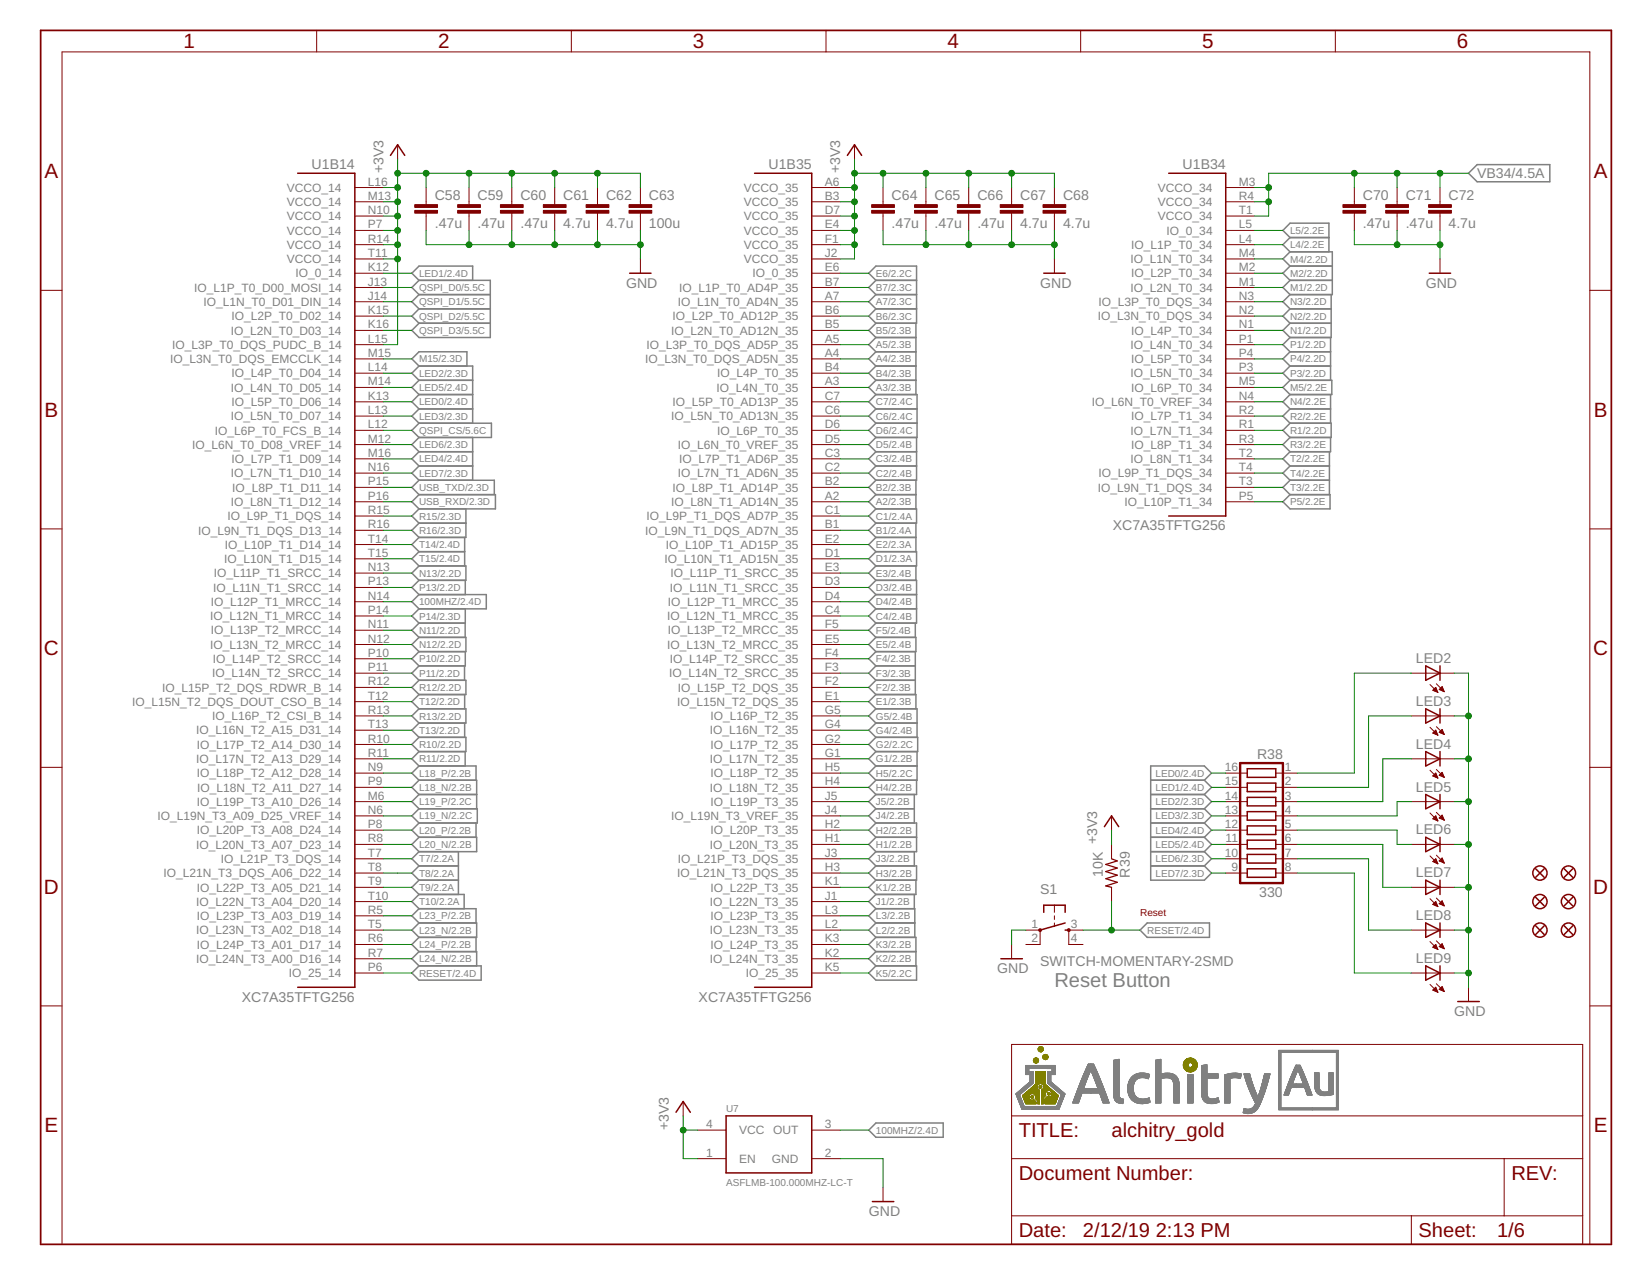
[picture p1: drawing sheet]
<svg xmlns="http://www.w3.org/2000/svg" width="279mm" height="216mm" viewBox="0 0 279 216" stroke-linecap="round" stroke-linejoin="round" font-family="sans-serif">
<defs><g id="words">
<g font-size="3.5" fill="#800000">
<text x="31.1" y="8.2">1</text>
<text x="74.2" y="8.2">2</text>
<text x="117.3" y="8.2">3</text>
<text x="160.4" y="8.2">4</text>
<text x="203.4" y="8.2">5</text>
<text x="246.5" y="8.2">6</text>
<text x="7.5" y="30.2">A</text>
<text x="269.7" y="30.2">A</text>
<text x="7.5" y="70.5">B</text>
<text x="269.7" y="70.5">B</text>
<text x="7.4" y="110.9">C</text>
<text x="269.6" y="110.9">C</text>
<text x="7.4" y="151.2">D</text>
<text x="269.6" y="151.2">D</text>
<text x="7.5" y="191.6">E</text>
<text x="269.7" y="191.6">E</text>
</g>
<text font-size="3.4" fill="#808080" x="178.4" y="167">Reset Button</text>
<g font-size="3.4" fill="#800000">
<text x="172.4" y="192.4">TITLE:</text>
<text x="188.1" y="192.4">alchitry_gold</text>
<text x="172.4" y="199.7">Document Number:</text>
<text x="255.8" y="199.7">REV:</text>
<text x="172.4" y="209.3">Date:</text>
<text x="183.3" y="209.3">2/12/19</text>
<text x="195.6" y="209.3">2:13 PM</text>
<text x="240.1" y="209.3">Sheet:</text>
<text x="253.4" y="209.3">1/6</text>
</g>
<g font-size="2.4" fill="#808080">
<text x="52.7" y="28.6">U1B14</text>
<text x="64.9" y="29.3" transform="rotate(-90 64.9 29.3)">+3V3</text>
<text x="130.1" y="28.6">U1B35</text>
<text x="142.2" y="29.3" transform="rotate(-90 142.2 29.3)">+3V3</text>
<text x="200.1" y="28.6">U1B34</text>
<text x="73.6" y="33.8">C58</text>
<text x="80.8" y="33.8">C59</text>
<text x="88.1" y="33.8">C60</text>
<text x="95.3" y="33.8">C61</text>
<text x="102.6" y="33.8">C62</text>
<text x="109.8" y="33.8">C63</text>
<text x="150.9" y="33.8">C64</text>
<text x="158.1" y="33.8">C65</text>
<text x="165.4" y="33.8">C66</text>
<text x="172.6" y="33.8">C67</text>
<text x="179.9" y="33.8">C68</text>
<text x="230.6" y="33.8">C70</text>
<text x="237.9" y="33.8">C71</text>
<text x="245.1" y="33.8">C72</text>
<text x="250" y="30.2">VB34/4.5A</text>
<text x="73.6" y="38.6">.47u</text>
<text x="80.8" y="38.6">.47u</text>
<text x="88.1" y="38.6">.47u</text>
<text x="95.3" y="38.6">4.7u</text>
<text x="102.6" y="38.6">4.7u</text>
<text x="109.8" y="38.6">100u</text>
<text x="150.9" y="38.6">.47u</text>
<text x="158.1" y="38.6">.47u</text>
<text x="165.4" y="38.6">.47u</text>
<text x="172.6" y="38.6">4.7u</text>
<text x="179.9" y="38.6">4.7u</text>
<text x="230.6" y="38.6">.47u</text>
<text x="237.9" y="38.6">.47u</text>
<text x="245.1" y="38.6">4.7u</text>
<text x="106" y="48.6">GND</text>
<text x="176" y="48.6">GND</text>
<text x="241.3" y="48.6">GND</text>
<text x="188.3" y="89.7">XC7A35TFTG256</text>
<text x="239.6" y="112.2">LED2</text>
<text x="239.6" y="119.4">LED3</text>
<text x="212.7" y="128.4">R38</text>
<text x="239.6" y="126.7">LED4</text>
<text x="239.6" y="133.9">LED5</text>
<text x="185.7" y="142.9" transform="rotate(-90 185.7 142.9)">+3V3</text>
<text x="239.6" y="141.2">LED6</text>
<text x="186.7" y="148.3" transform="rotate(-90 186.7 148.3)">10K</text>
<text x="191.2" y="148.5" transform="rotate(-90 191.2 148.5)">R39</text>
<text x="239.6" y="148.4">LED7</text>
<text x="176" y="151.3">S1</text>
<text x="213.1" y="151.8">330</text>
<text x="239.6" y="155.7">LED8</text>
<text x="168.8" y="164.6">GND</text>
<text x="176" y="163.4">SWITCH-MOMENTARY-2SMD</text>
<text x="239.6" y="162.9">LED9</text>
<text x="40.9" y="169.5">XC7A35TFTG256</text>
<text x="118.2" y="169.5">XC7A35TFTG256</text>
<text x="246.1" y="171.9">GND</text>
<text x="113.2" y="191.2" transform="rotate(-90 113.2 191.2)">+3V3</text>
<text x="147" y="205.7">GND</text>
</g>
<g font-size="2" fill="#808080">
<text x="48.5" y="32.4">VCCO_14</text>
<text x="48.5" y="34.9">VCCO_14</text>
<text x="62.3" y="31.4">L16</text>
<text x="62.3" y="33.8">M13</text>
<text x="125.9" y="32.4">VCCO_35</text>
<text x="125.9" y="34.9">VCCO_35</text>
<text x="139.6" y="31.4">A6</text>
<text x="139.6" y="33.8">B3</text>
<text x="195.9" y="32.4">VCCO_34</text>
<text x="195.9" y="34.9">VCCO_34</text>
<text x="209.7" y="31.4">M3</text>
<text x="209.7" y="33.8">R4</text>
<text x="48.5" y="37.3">VCCO_14</text>
<text x="48.5" y="39.7">VCCO_14</text>
<text x="62.3" y="36.2">N10</text>
<text x="62.3" y="38.6">P7</text>
<text x="62.3" y="41.1">R14</text>
<text x="125.9" y="37.3">VCCO_35</text>
<text x="125.9" y="39.7">VCCO_35</text>
<text x="139.6" y="36.2">D7</text>
<text x="139.6" y="38.6">E4</text>
<text x="139.6" y="41.1">F1</text>
<text x="195.9" y="37.3">VCCO_34</text>
<text x="197.4" y="39.7">IO_0_34</text>
<text x="209.7" y="36.2">T1</text>
<text x="209.7" y="38.6">L5</text>
<text x="209.7" y="41.1">L4</text>
<text x="48.5" y="42.1">VCCO_14</text>
<text x="48.5" y="44.5">VCCO_14</text>
<text x="50" y="46.9">IO_0_14</text>
<text x="62.3" y="43.5">T11</text>
<text x="62.3" y="45.9">K12</text>
<text x="125.9" y="42.1">VCCO_35</text>
<text x="125.9" y="44.5">VCCO_35</text>
<text x="127.4" y="46.9">IO_0_35</text>
<text x="139.6" y="43.5">J2</text>
<text x="139.6" y="45.9">E6</text>
<text x="191.3" y="44.5">IO_L1N_T0_34</text>
<text x="191.4" y="42.1">IO_L1P_T0_34</text>
<text x="191.4" y="46.9">IO_L2P_T0_34</text>
<text x="209.7" y="43.5">M4</text>
<text x="209.7" y="45.9">M2</text>
<text x="32.9" y="49.4">IO_L1P_T0_D00_MOSI_14</text>
<text x="34.4" y="51.8">IO_L1N_T0_D01_DIN_14</text>
<text x="62.3" y="48.3">J13</text>
<text x="62.3" y="50.7">J14</text>
<text x="62.3" y="53.1">K15</text>
<text x="114.7" y="51.8">IO_L1N_T0_AD4N_35</text>
<text x="114.9" y="49.4">IO_L1P_T0_AD4P_35</text>
<text x="139.6" y="48.3">B7</text>
<text x="139.6" y="50.7">A7</text>
<text x="139.6" y="53.1">B6</text>
<text x="185.9" y="51.8">IO_L3P_T0_DQS_34</text>
<text x="191.3" y="49.4">IO_L2N_T0_34</text>
<text x="209.7" y="48.3">M1</text>
<text x="209.7" y="50.7">N3</text>
<text x="209.7" y="53.1">N2</text>
<text x="29.1" y="59">IO_L3P_T0_DQS_PUDC_B_14</text>
<text x="39.1" y="56.6">IO_L2N_T0_D03_14</text>
<text x="39.2" y="54.2">IO_L2P_T0_D02_14</text>
<text x="62.3" y="55.6">K16</text>
<text x="62.3" y="58">L15</text>
<text x="109.4" y="59">IO_L3P_T0_DQS_AD5P_35</text>
<text x="113.6" y="56.6">IO_L2N_T0_AD12N_35</text>
<text x="113.8" y="54.2">IO_L2P_T0_AD12P_35</text>
<text x="139.6" y="55.6">B5</text>
<text x="139.6" y="58">A5</text>
<text x="185.8" y="54.2">IO_L3N_T0_DQS_34</text>
<text x="191.3" y="59">IO_L4N_T0_34</text>
<text x="191.4" y="56.6">IO_L4P_T0_34</text>
<text x="209.7" y="55.6">N1</text>
<text x="209.7" y="58">P1</text>
<text x="28.8" y="61.4">IO_L3N_T0_DQS_EMCCLK_14</text>
<text x="39.2" y="63.9">IO_L4P_T0_D04_14</text>
<text x="62.3" y="60.4">M15</text>
<text x="62.3" y="62.8">L14</text>
<text x="62.3" y="65.2">M14</text>
<text x="109.2" y="61.4">IO_L3N_T0_DQS_AD5N_35</text>
<text x="121.4" y="63.9">IO_L4P_T0_35</text>
<text x="139.6" y="60.4">A4</text>
<text x="139.6" y="62.8">B4</text>
<text x="139.6" y="65.2">A3</text>
<text x="191.3" y="63.9">IO_L5N_T0_34</text>
<text x="191.4" y="61.4">IO_L5P_T0_34</text>
<text x="209.7" y="60.4">P4</text>
<text x="209.7" y="62.8">P3</text>
<text x="209.7" y="65.2">M5</text>
<text x="39.1" y="66.3">IO_L4N_T0_D05_14</text>
<text x="39.1" y="71.1">IO_L5N_T0_D07_14</text>
<text x="39.2" y="68.7">IO_L5P_T0_D06_14</text>
<text x="62.3" y="67.6">K13</text>
<text x="62.3" y="70.1">L13</text>
<text x="113.6" y="71.1">IO_L5N_T0_AD13N_35</text>
<text x="113.8" y="68.7">IO_L5P_T0_AD13P_35</text>
<text x="121.3" y="66.3">IO_L4N_T0_35</text>
<text x="139.6" y="67.6">C7</text>
<text x="139.6" y="70.1">C6</text>
<text x="184.8" y="68.7">IO_L6N_T0_VREF_34</text>
<text x="191.4" y="66.3">IO_L6P_T0_34</text>
<text x="191.4" y="71.1">IO_L7P_T1_34</text>
<text x="209.7" y="67.6">N4</text>
<text x="209.7" y="70.1">R2</text>
<text x="32.5" y="75.9">IO_L6N_T0_D08_VREF_14</text>
<text x="36.4" y="73.5">IO_L6P_T0_FCS_B_14</text>
<text x="62.3" y="72.5">L12</text>
<text x="62.3" y="74.9">M12</text>
<text x="62.3" y="77.3">M16</text>
<text x="114.7" y="75.9">IO_L6N_T0_VREF_35</text>
<text x="121.4" y="73.5">IO_L6P_T0_35</text>
<text x="139.6" y="72.5">D6</text>
<text x="139.6" y="74.9">D5</text>
<text x="139.6" y="77.3">C3</text>
<text x="191.3" y="73.5">IO_L7N_T1_34</text>
<text x="191.4" y="75.9">IO_L8P_T1_34</text>
<text x="209.7" y="72.5">R1</text>
<text x="209.7" y="74.9">R3</text>
<text x="209.7" y="77.3">T2</text>
<text x="39.1" y="80.8">IO_L7N_T1_D10_14</text>
<text x="39.2" y="78.4">IO_L7P_T1_D09_14</text>
<text x="39.3" y="83.2">IO_L8P_T1_D11_14</text>
<text x="62.3" y="79.7">N16</text>
<text x="62.3" y="82.1">P15</text>
<text x="113.8" y="83.2">IO_L8P_T1_AD14P_35</text>
<text x="114.7" y="80.8">IO_L7N_T1_AD6N_35</text>
<text x="114.9" y="78.4">IO_L7P_T1_AD6P_35</text>
<text x="139.6" y="79.7">C2</text>
<text x="139.6" y="82.1">B2</text>
<text x="185.8" y="83.2">IO_L9N_T1_DQS_34</text>
<text x="185.9" y="80.8">IO_L9P_T1_DQS_34</text>
<text x="191.3" y="78.4">IO_L8N_T1_34</text>
<text x="209.7" y="79.7">T4</text>
<text x="209.7" y="82.1">T3</text>
<text x="38.5" y="88">IO_L9P_T1_DQS_14</text>
<text x="39.1" y="85.6">IO_L8N_T1_D12_14</text>
<text x="62.3" y="84.6">P16</text>
<text x="62.3" y="87">R15</text>
<text x="62.3" y="89.4">R16</text>
<text x="109.4" y="88">IO_L9P_T1_DQS_AD7P_35</text>
<text x="113.6" y="85.6">IO_L8N_T1_AD14N_35</text>
<text x="139.6" y="84.6">A2</text>
<text x="139.6" y="87">C1</text>
<text x="139.6" y="89.4">B1</text>
<text x="190.3" y="85.6">IO_L10P_T1_34</text>
<text x="209.7" y="84.6">P5</text>
<text x="33.5" y="90.4">IO_L9N_T1_DQS_D13_14</text>
<text x="37.9" y="95.3">IO_L10N_T1_D15_14</text>
<text x="38" y="92.9">IO_L10P_T1_D14_14</text>
<text x="62.3" y="91.8">T14</text>
<text x="62.3" y="94.2">T15</text>
<text x="109.2" y="90.4">IO_L9N_T1_DQS_AD7N_35</text>
<text x="112.4" y="95.3">IO_L10N_T1_AD15N_35</text>
<text x="112.7" y="92.9">IO_L10P_T1_AD15P_35</text>
<text x="139.6" y="91.8">E2</text>
<text x="139.6" y="94.2">D1</text>
<text x="36.1" y="100.1">IO_L11N_T1_SRCC_14</text>
<text x="36.2" y="97.7">IO_L11P_T1_SRCC_14</text>
<text x="62.3" y="96.6">N13</text>
<text x="62.3" y="99.1">P13</text>
<text x="62.3" y="101.5">N14</text>
<text x="113.4" y="100.1">IO_L11N_T1_SRCC_35</text>
<text x="113.5" y="97.7">IO_L11P_T1_SRCC_35</text>
<text x="139.6" y="96.6">E3</text>
<text x="139.6" y="99.1">D3</text>
<text x="139.6" y="101.5">D4</text>
<text x="35.6" y="104.9">IO_L12N_T1_MRCC_14</text>
<text x="35.7" y="102.5">IO_L12P_T1_MRCC_14</text>
<text x="35.7" y="107.4">IO_L13P_T2_MRCC_14</text>
<text x="62.3" y="103.9">P14</text>
<text x="62.3" y="106.3">N11</text>
<text x="112.9" y="104.9">IO_L12N_T1_MRCC_35</text>
<text x="113" y="102.5">IO_L12P_T1_MRCC_35</text>
<text x="113" y="107.4">IO_L13P_T2_MRCC_35</text>
<text x="139.6" y="103.9">C4</text>
<text x="139.6" y="106.3">F5</text>
<text x="35.6" y="109.8">IO_L13N_T2_MRCC_14</text>
<text x="36" y="112.2">IO_L14P_T2_SRCC_14</text>
<text x="62.3" y="108.7">N12</text>
<text x="62.3" y="111.1">P10</text>
<text x="62.3" y="113.6">P11</text>
<text x="112.9" y="109.8">IO_L13N_T2_MRCC_35</text>
<text x="113.3" y="112.2">IO_L14P_T2_SRCC_35</text>
<text x="139.6" y="108.7">E5</text>
<text x="139.6" y="111.1">F4</text>
<text x="139.6" y="113.6">F3</text>
<text x="22.4" y="119.4">IO_L15N_T2_DQS_DOUT_CSO_B_14</text>
<text x="27.4" y="117">IO_L15P_T2_DQS_RDWR_B_14</text>
<text x="35.9" y="114.6">IO_L14N_T2_SRCC_14</text>
<text x="62.3" y="116">R12</text>
<text x="62.3" y="118.4">T12</text>
<text x="113.2" y="114.6">IO_L14N_T2_SRCC_35</text>
<text x="114.6" y="119.4">IO_L15N_T2_DQS_35</text>
<text x="114.7" y="117">IO_L15P_T2_DQS_35</text>
<text x="139.6" y="116">F2</text>
<text x="139.6" y="118.4">E1</text>
<text x="33.2" y="124.3">IO_L16N_T2_A15_D31_14</text>
<text x="35.9" y="121.9">IO_L16P_T2_CSI_B_14</text>
<text x="62.3" y="120.8">R13</text>
<text x="62.3" y="123.2">T13</text>
<text x="62.3" y="125.6">R10</text>
<text x="120.1" y="124.3">IO_L16N_T2_35</text>
<text x="120.2" y="121.9">IO_L16P_T2_35</text>
<text x="139.6" y="120.8">G5</text>
<text x="139.6" y="123.2">G4</text>
<text x="139.6" y="125.6">G2</text>
<text x="33.2" y="129.1">IO_L17N_T2_A13_D29_14</text>
<text x="33.3" y="126.7">IO_L17P_T2_A14_D30_14</text>
<text x="33.3" y="131.5">IO_L18P_T2_A12_D28_14</text>
<text x="62.3" y="128">R11</text>
<text x="62.3" y="130.5">N9</text>
<text x="120.1" y="129.1">IO_L17N_T2_35</text>
<text x="120.2" y="126.7">IO_L17P_T2_35</text>
<text x="120.2" y="131.5">IO_L18P_T2_35</text>
<text x="139.6" y="128">G1</text>
<text x="139.6" y="130.5">H5</text>
<text x="207.3" y="130.5">16</text>
<text x="217.4" y="130.5">1</text>
<text x="33.3" y="136.4">IO_L19P_T3_A10_D26_14</text>
<text x="33.3" y="133.9">IO_L18N_T2_A11_D27_14</text>
<text x="62.3" y="132.9">P9</text>
<text x="62.3" y="135.3">M6</text>
<text x="62.3" y="137.7">N6</text>
<text x="120.1" y="133.9">IO_L18N_T2_35</text>
<text x="120.2" y="136.4">IO_L19P_T3_35</text>
<text x="139.6" y="132.9">H4</text>
<text x="139.6" y="135.3">J5</text>
<text x="139.6" y="137.7">J4</text>
<text x="207.3" y="137.7">13</text>
<text x="207.3" y="135.3">14</text>
<text x="207.3" y="132.9">15</text>
<text x="217.4" y="132.9">2</text>
<text x="217.4" y="135.3">3</text>
<text x="217.4" y="137.7">4</text>
<text x="26.6" y="138.8">IO_L19N_T3_A09_D25_VREF_14</text>
<text x="33.2" y="143.6">IO_L20N_T3_A07_D23_14</text>
<text x="33.3" y="141.2">IO_L20P_T3_A08_D24_14</text>
<text x="62.3" y="140.1">P8</text>
<text x="62.3" y="142.5">R8</text>
<text x="113.6" y="138.8">IO_L19N_T3_VREF_35</text>
<text x="120.1" y="143.6">IO_L20N_T3_35</text>
<text x="120.2" y="141.2">IO_L20P_T3_35</text>
<text x="139.6" y="140.1">H2</text>
<text x="139.6" y="142.5">H1</text>
<text x="207.3" y="140.1">12</text>
<text x="207.4" y="142.5">11</text>
<text x="217.4" y="142.5">6</text>
<text x="217.4" y="140.1">5</text>
<text x="27.7" y="148.4">IO_L21N_T3_DQS_A06_D22_14</text>
<text x="37.4" y="146">IO_L21P_T3_DQS_14</text>
<text x="62.3" y="145">T7</text>
<text x="62.3" y="147.4">T8</text>
<text x="62.3" y="149.8">T9</text>
<text x="114.6" y="148.4">IO_L21N_T3_DQS_35</text>
<text x="114.7" y="146">IO_L21P_T3_DQS_35</text>
<text x="139.6" y="145">J3</text>
<text x="139.6" y="147.4">H3</text>
<text x="139.6" y="149.8">K1</text>
<text x="207.3" y="145">10</text>
<text x="208.4" y="147.4">9</text>
<text x="217.4" y="145">7</text>
<text x="217.4" y="147.4">8</text>
<text x="33.2" y="153.3">IO_L22N_T3_A04_D20_14</text>
<text x="33.3" y="150.8">IO_L22P_T3_A05_D21_14</text>
<text x="33.3" y="155.7">IO_L23P_T3_A03_D19_14</text>
<text x="62.3" y="152.2">T10</text>
<text x="62.3" y="154.6">R5</text>
<text x="120.1" y="153.3">IO_L22N_T3_35</text>
<text x="120.2" y="150.8">IO_L22P_T3_35</text>
<text x="120.2" y="155.7">IO_L23P_T3_35</text>
<text x="139.6" y="152.2">J1</text>
<text x="139.6" y="154.6">L3</text>
<text x="33.2" y="158.1">IO_L23N_T3_A02_D18_14</text>
<text x="33.3" y="160.5">IO_L24P_T3_A01_D17_14</text>
<text x="62.3" y="157">T5</text>
<text x="62.3" y="159.5">R6</text>
<text x="62.3" y="161.9">R7</text>
<text x="120.1" y="158.1">IO_L23N_T3_35</text>
<text x="120.2" y="160.5">IO_L24P_T3_35</text>
<text x="139.6" y="157">L2</text>
<text x="139.6" y="159.5">K3</text>
<text x="139.6" y="161.9">K2</text>
<text x="174.6" y="157">1</text>
<text x="174.6" y="159.5">2</text>
<text x="181.2" y="157">3</text>
<text x="181.2" y="159.5">4</text>
<text x="33.2" y="162.9">IO_L24N_T3_A00_D16_14</text>
<text x="48.9" y="165.3">IO_25_14</text>
<text x="62.3" y="164.3">P6</text>
<text x="120.1" y="162.9">IO_L24N_T3_35</text>
<text x="126.2" y="165.3">IO_25_35</text>
<text x="139.6" y="164.3">K5</text>
<text x="119.5" y="190.9">4</text>
<text x="125.1" y="191.9">VCC</text>
<text x="130.8" y="191.9">OUT</text>
<text x="139.6" y="190.9">3</text>
<text x="119.5" y="195.7">1</text>
<text x="125.1" y="196.8">EN</text>
<text x="130.6" y="196.8">GND</text>
<text x="139.6" y="195.7">2</text>
</g>
<g font-size="1.7" fill="#808080">
<text x="218.3" y="39.6">L5/2.2E</text>
<text x="70.9" y="46.8">LED1/2.4D</text>
<text x="148.2" y="46.8">E6/2.2C</text>
<text x="218.3" y="42">L4/2.2E</text>
<text x="218.3" y="44.4">M4/2.2D</text>
<text x="218.3" y="46.8">M2/2.2D</text>
<text x="70.9" y="49.2">QSPI_D0/5.5C</text>
<text x="70.9" y="51.7">QSPI_D1/5.5C</text>
<text x="148.2" y="49.2">B7/2.3C</text>
<text x="148.2" y="51.7">A7/2.3C</text>
<text x="218.3" y="49.2">M1/2.2D</text>
<text x="218.3" y="51.7">N3/2.2D</text>
<text x="70.9" y="54.1">QSPI_D2/5.5C</text>
<text x="70.9" y="56.5">QSPI_D3/5.5C</text>
<text x="148.2" y="54.1">B6/2.3C</text>
<text x="148.2" y="56.5">B5/2.3B</text>
<text x="148.2" y="58.9">A5/2.3B</text>
<text x="218.3" y="54.1">N2/2.2D</text>
<text x="218.3" y="56.5">N1/2.2D</text>
<text x="218.3" y="58.9">P1/2.2D</text>
<text x="70.9" y="61.3">M15/2.3D</text>
<text x="70.9" y="63.7">LED2/2.3D</text>
<text x="148.2" y="61.3">A4/2.3B</text>
<text x="148.2" y="63.7">B4/2.3B</text>
<text x="218.3" y="61.3">P4/2.2D</text>
<text x="218.3" y="63.7">P3/2.2D</text>
<text x="70.9" y="68.6">LED0/2.4D</text>
<text x="70.9" y="71">LED3/2.3D</text>
<text x="70.9" y="66.2">LED5/2.4D</text>
<text x="148.2" y="66.2">A3/2.3B</text>
<text x="148.2" y="68.6">C7/2.4C</text>
<text x="148.2" y="71">C6/2.4C</text>
<text x="218.3" y="66.2">M5/2.2E</text>
<text x="218.3" y="68.6">N4/2.2E</text>
<text x="218.3" y="71">R2/2.2E</text>
<text x="70.9" y="73.4">QSPI_CS/5.6C</text>
<text x="70.9" y="75.8">LED6/2.3D</text>
<text x="148.2" y="73.4">D6/2.4C</text>
<text x="148.2" y="75.8">D5/2.4B</text>
<text x="218.3" y="73.4">R1/2.2D</text>
<text x="218.3" y="75.8">R3/2.2E</text>
<text x="70.9" y="78.2">LED4/2.4D</text>
<text x="70.9" y="80.7">LED7/2.3D</text>
<text x="70.9" y="83.1">USB_TXD/2.3D</text>
<text x="148.2" y="78.2">C3/2.4B</text>
<text x="148.2" y="80.7">C2/2.4B</text>
<text x="148.2" y="83.1">B2/2.3B</text>
<text x="218.3" y="78.2">T2/2.2E</text>
<text x="218.3" y="80.7">T4/2.2E</text>
<text x="218.3" y="83.1">T3/2.2E</text>
<text x="70.9" y="85.5">USB_RXD/2.3D</text>
<text x="70.9" y="87.9">R15/2.3D</text>
<text x="148.2" y="85.5">A2/2.3B</text>
<text x="148.2" y="87.9">C1/2.4A</text>
<text x="218.3" y="85.5">P5/2.2E</text>
<text x="70.9" y="90.3">R16/2.3D</text>
<text x="70.9" y="92.7">T14/2.4D</text>
<text x="70.9" y="95.2">T15/2.4D</text>
<text x="148.2" y="90.3">B1/2.4A</text>
<text x="148.2" y="92.7">E2/2.3A</text>
<text x="148.2" y="95.2">D1/2.3A</text>
<text x="70.9" y="97.6">N13/2.2D</text>
<text x="70.9" y="100">P13/2.2D</text>
<text x="148.2" y="97.6">E3/2.4B</text>
<text x="148.2" y="100">D3/2.4B</text>
<text x="70.9" y="102.4">100MHZ/2.4D</text>
<text x="70.9" y="104.8">P14/2.3D</text>
<text x="70.9" y="107.2">N11/2.2D</text>
<text x="148.2" y="102.4">D4/2.4B</text>
<text x="148.2" y="104.8">C4/2.4B</text>
<text x="148.2" y="107.2">F5/2.4B</text>
<text x="70.9" y="109.7">N12/2.2D</text>
<text x="70.9" y="112.1">P10/2.2D</text>
<text x="148.2" y="109.7">E5/2.4B</text>
<text x="148.2" y="112.1">F4/2.3B</text>
<text x="70.9" y="114.5">P11/2.2D</text>
<text x="70.9" y="116.9">R12/2.2D</text>
<text x="70.9" y="119.3">T12/2.2D</text>
<text x="148.2" y="114.5">F3/2.3B</text>
<text x="148.2" y="116.9">F2/2.3B</text>
<text x="148.2" y="119.3">E1/2.3B</text>
<text x="70.9" y="121.7">R13/2.2D</text>
<text x="70.9" y="124.2">T13/2.2D</text>
<text x="148.2" y="121.7">G5/2.4B</text>
<text x="148.2" y="124.2">G4/2.4B</text>
<text x="70.9" y="126.6">R10/2.2D</text>
<text x="70.9" y="129">R11/2.2D</text>
<text x="70.9" y="131.4">L18_P/2.2B</text>
<text x="148.2" y="126.6">G2/2.2C</text>
<text x="148.2" y="129">G1/2.2B</text>
<text x="148.2" y="131.4">H5/2.2C</text>
<text x="195.5" y="131.4">LED0/2.4D</text>
<text x="70.9" y="133.8">L18_N/2.2B</text>
<text x="70.9" y="136.2">L19_P/2.2C</text>
<text x="148.2" y="133.8">H4/2.2B</text>
<text x="148.2" y="136.2">J5/2.2B</text>
<text x="195.5" y="133.8">LED1/2.4D</text>
<text x="195.5" y="136.2">LED2/2.3D</text>
<text x="70.9" y="138.7">L19_N/2.2C</text>
<text x="70.9" y="141.1">L20_P/2.2B</text>
<text x="70.9" y="143.5">L20_N/2.2B</text>
<text x="148.2" y="138.7">J4/2.2B</text>
<text x="148.2" y="141.1">H2/2.2B</text>
<text x="148.2" y="143.5">H1/2.2B</text>
<text x="195.5" y="138.7">LED3/2.3D</text>
<text x="195.5" y="143.5">LED5/2.4D</text>
<text x="195.5" y="141.1">LED4/2.4D</text>
<text x="70.9" y="145.9">T7/2.2A</text>
<text x="70.9" y="148.3">T8/2.2A</text>
<text x="148.2" y="145.9">J3/2.2B</text>
<text x="148.2" y="148.3">H3/2.2B</text>
<text x="195.5" y="145.9">LED6/2.3D</text>
<text x="195.5" y="148.3">LED7/2.3D</text>
<text x="70.9" y="150.7">T9/2.2A</text>
<text x="70.9" y="153.2">T10/2.2A</text>
<text x="70.9" y="155.6">L23_P/2.2B</text>
<text x="148.2" y="150.7">K1/2.2B</text>
<text x="148.2" y="153.2">J1/2.2B</text>
<text x="148.2" y="155.6">L3/2.2B</text>
<text x="70.9" y="158">L23_N/2.2B</text>
<text x="70.9" y="160.4">L24_P/2.2B</text>
<text x="148.2" y="158">L2/2.2B</text>
<text x="148.2" y="160.4">K3/2.2B</text>
<text x="194.2" y="158">RESET/2.4D</text>
<text x="70.9" y="162.8">L24_N/2.2B</text>
<text x="70.9" y="165.2">RESET/2.4D</text>
<text x="148.2" y="162.8">K2/2.2B</text>
<text x="148.2" y="165.2">K5/2.2C</text>
<text x="122.9" y="188.1">U7</text>
<text x="148.2" y="191.8">100MHZ/2.4D</text>
<text x="122.9" y="200.6">ASFLMB-100.000MHZ-LC-T</text>
</g>
<text font-size="1.7" fill="#800000" x="192.9" y="155">Reset</text>
</g></defs>
<g fill="none" stroke="#808000" stroke-width=".17">
<path d="M174.9 179.5h.3M174.9 179.4h.3M174.9 179.5v.1M174.9 179.6h.8M174.9 179.5l.3 .1M174.9 179.3h.8M174.9 179.3v.2M174.9 179.6l.1 .1M174.9 179.7h.8M175 179.2l-.1 .1M175 179.7l.1 .1M175 179.7h.7"/>
<path d="M175 179.2h.7M175 179.7h.6M175 179.1h.6M175.1 179.8h.5M175.1 179.1h.5M175.1 179.1l-.1 .1M175.1 179.8l.2 .1M175.1 179h.4M175.1 179.8h.4M175.2 179.5v.1M175.2 179.3h-.3M175.2 179.6h.1"/>
<path d="M175.2 179.3v.2M175.3 179h.1M175.3 179l.3 .1M175.3 179v.3M175.3 179.6v.3M175.3 179.3h-.1M175.3 179l-.2 .1M175.3 179.9h.1M175.3 179.3h.1M175.3 179.6h.1M175.4 179.6h.3M175.4 179.3h.3"/>
<path d="M175.4 179.3l.1 .2M175.5 179.5h.2M175.5 179.4h.2M175.5 179.5l-.2 .1M175.6 179.8l-.3 .1M175.6 179.1l.1 .2M175.7 179.2h-.8M175.7 177.5v.2M175.7 177.6h.3M175.7 177.5h.3M175.7 179.2l-.8 .1M175.7 177.4v.1"/>
<path d="M175.7 177.7l.2 .2M175.7 177.7h.8M175.7 177.6l.3 .1M175.7 177.4h.3M175.7 177.3h.8M175.7 177.8h.8M175.7 179.6l-.1 .2M175.7 179.3v.3M175.8 177.3l-.1 .1M175.8 177.3h.7M175.8 177.8h.6M175.8 177.2h.6"/>
<path d="M175.9 177.2l-.1 .1M175.9 177.9l.2 .1M175.9 177.2h.5M175.9 177.9h.5M175.9 177.1h.4M176 177.9h.3M176 177.5h-.3M176 177.4v.2l.1 .1M176 177.1h.2M176.1 177.4h-.1M176.1 177.1l-.2 .1M176.1 177.7v.3"/>
<path d="M176.1 178h.1M176.1 177.4h.1M176.2 177.7h.3M176.2 177.6h.4M176.2 177.4h.4M176.2 177.4l.1 .1M176.3 177.6h.3M176.3 177.5h.3M176.3 177.5l-.2 .2M176.4 177.2l-.3-.1v.3M176.4 177.9l-.3 .1M176.4 177.2l.1 .1"/>
<path d="M176.5 177.3v.1M176.5 178.9v.1M176.5 178.9l.3 .1M176.5 178.9h.3M176.5 178.8h.3M176.5 178.7v.2M176.5 179l.1 .1M176.5 179h.8M176.5 178.7h.8M176.5 177.4h-.8M176.5 177.7l-.1 .2M176.5 177.4l.1 .1"/>
<path d="M176.5 178.6l.8 .1M176.6 179.1h.7M176.6 177.5l-.1 .2M176.6 178.6h.7M176.6 179.1l.1 .1M176.6 179.2h.6M176.6 178.5h.6M176.7 179.2l.3 .1M176.7 179.2h.5M176.7 178.5l-.2 .2M176.7 178.5h.5M176.7 179.2h.4"/>
<path d="M176.7 178.5h.4M176.8 178.8h-.3M176.8 178.7l-.3 .1M176.9 178.4h.1M176.9 178.4l-.2 .1M177 178.4v.3M177 179v.3M177 178.7l-.2 .2 .2 .1M177 179.3h.1M177 179h.1M177 178.4l.2 .1M177 178.7h.1"/>
<path d="M177 179h.3M177 178.7h.3M177 178.7v.3M177 178.8h.4M177.1 178.9h.3M177.1 178.8h.3M177.2 179.2l-.2 .1M177.2 178.5l.1 .1M177.3 179.1l-.1 .1M177.3 178.6v.1M177.3 179v.1M177.3 178.7l.1 .2"/>
<path d="M177.4 178.9h-.4M177.4 178.9l-.1 .1M200.3 179.8v.4M200.3 179.7h2.2M200.4 179.7h2.1M200.4 179.6h2M200.5 179.5h1.9M200.5 179.4h1.8M200.6 179.4h1.7M200.6 179.3h1.6M200.7 179.3h1.5M200.7 179.3l-.4 .5"/>
<path d="M200.7 179.3h1.4M200.8 179.2h1.3M200.9 179.2l-.2 .1M200.9 179.2h1.1M200.9 179.1h1M201 179.1h.8M201.1 180h-.8M201.1 179.9h-.8M201.2 179.9h-.9M201.2 179h.5M201.2 179.8l-.9 .1M201.4 179.8h-1.1"/>
<path d="M201.4 179.8l-.4 .2M201.4 179.8h.1M201.4 179l-.5 .2M201.4 179v.8M201.4 179l.4 .1M201.4 179.8l.4 .2M201.5 179.8h1M201.6 179.8h.9M201.7 179.9h.9M201.8 180h.8M201.8 179.1l.2 .1M202 179.2l.2 .1"/>
<path d="M202.2 179.3l.3 .3M202.4 179.5h-1.9M202.5 179.6h-2.1M202.5 179.6v.2M202.5 179.8l.1 .2M173 185.4l.1 .1M173 185.4h1.2M173.1 185.4h1.1M173.1 185.5h1M173.1 185.5l.1 .2M173.1 185.3h1.1M173.1 185.6h1"/>
<path d="M173.2 185.7l.2 .5M173.2 185.7h.9M173.2 185.8h1M173.2 185.9h1M173.3 186h1M173.3 185.9h.9M173.3 186.1h1.1M173.3 186.1l1.7 .1M173.3 186.1h1.2M173.4 186.2v.1M173.4 186.2h1.7M173.4 186.3h1.8"/>
<path d="M173.4 186.3l.1 .2M173.4 186.4h1.8M173.4 186.4h1.9M173.5 185h2.4M173.5 186.4h1.8M173.5 186.5h1.8M173.5 186.6h1.8M173.5 185l-.5 .4M173.5 184.9h2.4M173.6 186.7h1.7M173.6 184.9h2.3M173.7 184.8h2.2"/>
<path d="M173.8 184.8h2.1M173.8 184.7h2.1M173.9 184.6h2M174 184.6h1.9M174.1 184.5h1.8M174.1 185.6v.2M174.1 185.8l.4 .4M174.1 185.5v.1M174.1 184.4h1.8M174.2 185.4h-1.1M174.2 185.3l-.1 .2M174.2 184.4h1.6"/>
<path d="M174.2 185.3h-1.1M174.2 184.3h1.5M174.3 185.2h-1.1M174.3 185.2l-.1 .1M174.3 185.2l.4-.2 .4 .2M174.3 184.3h1.4M174.3 184.3h1.3M174.4 185.1h-1.1M174.4 184.2l-.9 .8M174.4 184.2h1.2M174.5 185.1h-1.1M174.5 185.6h.4"/>
<path d="M174.5 185.6v.1M174.5 185.7h.4M174.5 185.5h.4M174.5 184.1h1.1M174.5 185.5v.1M174.5 185.7l.1 .1M174.5 184.1h1M174.5 185.8h.3M174.5 185.4h.3M174.6 184h.9M174.6 185.8h.2M174.6 185.4h.2"/>
<path d="M174.6 185.4l-.1 .1M174.6 185l-1.2 .1M174.7 184h.8M174.7 183.9h.8M174.8 185h1.1M174.8 183.9h.7M174.8 185.4l.1 .1M174.8 183.8h.7M174.9 185.7l-.3 .1M174.9 185.5v.1M174.9 186.1h.1M174.9 185.1h1"/>
<path d="M174.9 185.6v.1M174.9 183.7h.6M175 186.1l-.2 .1M175 186.1l.3 .3M175 183.7h.6M175 185.1h.9M175 185.2h.9M175.1 185.2h.8M175.1 185.2l.1 .3M175.1 183.6l.2-.1v-2.2h1.6v2.2l.1 .1M175.1 185.3h.8M175.1 183.6l-.7 .6"/>
<path d="M175.2 185.3h.7M175.2 185.8h.7M175.2 185.4h.7M175.2 185.5l.1 .1M175.2 185.7v.1M175.2 185.9h.7M175.2 185.7h.7M175.2 185.5h.7M175.3 181.4h1.6M175.3 185.6l-.1 .1M175.3 185.6h.6M175.3 185.5h.6"/>
<path d="M175.3 183.3h1.6M175.3 183.2h1.6M175.3 183.1h1.6M175.3 183h1.6M175.3 182.9h1.6M175.3 182.8h1.6M175.3 182.7h1.6M175.3 182.6h1.6M175.3 182.5h1.6M175.3 182.4h1.6M175.3 182.3h1.6M175.3 182.2h1.6"/>
<path d="M175.3 182.1h1.6M175.3 182h1.6M175.3 181.9h1.6M175.3 181.8h1.6M175.3 181.7h1.6M175.3 181.6h1.6M175.3 181.5h1.6M175.3 185.9h.6M175.3 186.4v.4h-1.7l-.1-.3M175.3 186h.6M175.4 186h.5M175.4 186.1h.5"/>
<path d="M175.5 186.1h.4M175.5 183.9v.1M175.5 183.8h-.6M175.5 184l.2 .3M175.5 183.8v.1M175.5 186.2h.4M175.6 186.2h.3M175.6 183.6l-.6 .1M175.6 183.6h-.5M175.6 186.3h.3M175.6 186.7h.3M175.6 186.6h.3"/>
<path d="M175.6 186.5h.3M175.6 186.4h.3M175.7 184.3l.1 .1M175.7 183.5h-.5M175.7 183.5l-.2 .3M175.7 183.5a.58 .58 0 0 1 .9 .3M175.8 184.4h.1M175.8 183.4l-.5 .1M175.9 183.9l.1 .2 .3-.1M175.9 183.9h.4M175.9 183.4h-.6M175.9 183.8v.1"/>
<path d="M175.9 184h.4M175.9 183.8h.4M175.9 183.7h.3M175.9 184.4v2.4h-.3v-.5l-.4-.5M176 183.7h.2M176 183.7l-.1 .1M176 184.1h.2M176 183.3l-.7 .1M176.2 183.3h.7M176.2 183.7l.1 .1M176.2 184.1h-.3M176.3 185.3h.7"/>
<path d="M176.3 185.2h.7M176.3 185.2h.6M176.3 185.1h.6M176.3 185h.6M176.3 184.9h.6M176.3 184.9h.7M176.3 186.1h.2M176.3 184.4v2.4h.2v-1M176.3 186.7h.2M176.3 186.6h.2M176.3 186.5h.2M176.3 186.4h.2"/>
<path d="M176.3 186.3h.2M176.3 186.2h.2M176.3 186h.2M176.3 185.9h.2M176.3 185.8h.2M176.3 184.7h.7M176.3 184.5h1.8M176.3 184.4l1.8 .1M176.3 183.8v.1M176.3 183.9v.1M176.3 184.4h1.7M176.3 183.4h.6"/>
<path d="M176.4 184.4h-.1M176.4 184.4h1.6M176.4 183.4h.5M176.4 184.3h1.5M176.4 183.5h.5M176.5 184.3l-.1 .1M176.5 184.3h1.4M176.5 183.5h.5M176.5 184.3h1.3M176.5 183.6h.5M176.6 185.8h-.3M176.6 184.2h1.2"/>
<path d="M176.6 183.6h.5M176.6 184.2h1.1M176.6 183.6l.5 .1M176.6 184.1h1.1M176.6 183.7h.6M176.6 185.7h-.3M176.6 184.1h1M176.6 184h1M176.6 184h.9M176.6 183.9l.9 .1M176.6 183.9h.8M176.6 183.8h.7"/>
<path d="M176.6 183.8v.2M176.6 184l-.1 .3M176.7 185.7l-.2 .1M176.7 185.6l-.4 .1M176.7 185.6h-.4M176.8 185.5l-.5 .1M176.8 185.5h-.5M176.9 185.9v.9h1.7v-.2M176.9 185.4l-.2 .3M176.9 186.7h1.7M176.9 186.6h1.7M176.9 186.5h1.8"/>
<path d="M176.9 186.4h1.8M176.9 186.3h1.8M176.9 186.3h1.9M176.9 186.2h1.9M176.9 186.1h1.9M176.9 186h2M176.9 185.9h2M176.9 185.4h-.6M176.9 185.1v.1M176.9 185.2l.1 .1M176.9 184.9v.2M177 185.8h1.9"/>
<path d="M177 184.8h-.7M177 185.3l-.1 .1M177 185.3l-.7 .1M177 184.8l-.1 .1M177 183.6l.9 .7M177 184.7l-.7 .1M177.1 184.7l-.1 .1M177.1 185.7h1.9M177.1 184.7h-.8M177.1 185.7l-.2 .2M177.1 184.6h-.8M177.2 185.6h.2"/>
<path d="M177.2 184.6h-.9M177.2 185.6h.1M177.2 185.6l-.1 .1M177.2 185.1l.1 .1M177.2 185.1h.5M177.3 185.1h.4M177.3 185h.4M177.3 184.5l-1 .1M177.3 185.2l.1 .1M177.3 185.2h.4M177.3 184.9h.4M177.3 184.9h.3"/>
<path d="M177.4 185.3h.1M177.4 185.3h.2M177.4 184.8h.2M177.5 185.3h.1M177.6 185.3h-.1M177.7 185.2l-.1 .1M177.7 185v.1M177.7 185l-.2-.2-.3 .3M177.7 184.5l.5 .1M177.7 185.1v.1M177.7 185.1h-.4M177.8 184.6l-.3-.1-.4 .2"/>
<path d="M177.8 184.6l.1 .1M177.8 184.6h.4M177.8 185.5h1.2M177.8 184.6h.5M177.9 185.5h1.2M177.9 184.7l.1 .1M177.9 184.3l.8 .8M177.9 184.7h.4M177.9 185.4h1.2M177.9 184.7h.5M177.9 184.7l.5 .1M178 184.8v.1"/>
<path d="M178 185.3l-.2 .2-.4 .1M178 185.4h1.1M178 184.8h.5M178 185.3h1M178 184.9h.6M178 185.2h.9M178 185.1h.9M178 185h.6M178 184.9l.1 .2M178 185.2v.1M178.1 185.1h.7M178.1 185l.7 .1"/>
<path d="M178.1 185h.6M178.1 185.1l-.1 .1M178.6 186.7l-1.7 .1M178.6 186.6h-1.7M178.7 186.5l-.1 .1M178.7 186.5h-1.8M178.7 186.3v.2M178.7 185.1l.4 .3M178.7 186.4h-1.8M178.8 186.2h-1.9M178.8 186.1l-1.9 .1M178.9 186l-.2 .3"/>
<path d="M178.9 186h-2M178.9 185.9h-2M179 185.8h-2M179 185.7l-.1 .3M179 185.7h-2M179 185.6h-1.4M179 185.5v.2M179 185.5l-1.3 .1M179.1 185.4l-.1 .1M179.1 185.4h-1.2M200.3 180.2v.4M200.3 180.4h.8"/>
<path d="M200.3 180.3h.7M200.3 180.2h.7M200.3 180.1h.7M200.3 180h.7M200.3 180h.8M200.3 180.5h.8M200.3 180.6h1M200.3 180.5h.9M200.3 180.6h2.2M200.3 180.6l.1 .2M200.4 180.7h2.1M200.4 180.8l.3 .3"/>
<path d="M200.4 180.8h2.1M200.4 180.8h2M200.5 180.9h1.9M200.6 181h1.7M200.6 181.1h1.6M200.7 181.1l.2 .1M200.7 181.1h1.5M200.7 181.1h1.4M200.8 181.2h1.3M200.9 181.2l.3 .2M200.9 181.2h1.1M201 181.3h.9"/>
<path d="M201 180.2v.2M201 180.4l.4 .2M201 180v.2M201 180.1h-.7M201.1 181.3h.7M201.2 181.4h.5M201.2 181.4h.2M201.4 180.6v.8M201.4 181.4h.1M201.6 180.6h.9M201.6 181.4h-.2M201.7 180.5h.9"/>
<path d="M201.8 180.4h.8M201.8 180.3h.8M201.8 180.1h.8M201.8 181.3l-.2 .1M201.8 180v.2M201.8 180.4l-.4 .2M201.8 180.2h.8M201.8 180.2v.2M202.2 181.1l-.4 .2M202.5 180.8l-.3 .3M202.5 180.6v.2M202.6 180.4l-.1 .2"/>
<path d="M202.6 180v.2M202.6 180.2v.2"/>
</g>
<g fill="none" stroke="#808080" stroke-width=".17">
<path d="M188.5 180h.9M188.5 179.9h.9M188.5 179.8h.9M188.5 179.7h.9M188.5 179.6h.9M188.5 179.5h.9M188.5 179.4h.9M188.5 179.4v6.1M188.8 179.3h.6M189 179.3h.4M189 179.3h.4v6.1M189 179.3l-.5 .1"/>
<path d="M195.6 180h.8M195.6 179.9h.8M195.6 179.8h.8M195.6 179.7h.8M195.6 179.6h.8M195.6 179.5h.8M195.6 179.4h.8M195.8 179.3h.6M196.1 179.3h.3M196.3 179.3h.1M196.4 179.2l-.8 .2v7.2h.8v-4.1l.4-.1M196.4 179.2v2.6l.2-.1"/>
<path d="M216.4 177.7h10.1v10.1h-10.1zM216.4 180h.3M216.4 179.9h.3M216.4 179.8h.3M216.4 179.7h.3M216.4 179.6h.3M216.4 179.5h.3M216.4 179.4h.3M216.4 179.3h.3M216.4 179.2h.3M216.4 178.1h10.1M216.4 179.1h.3"/>
<path d="M216.4 179h.3M216.4 178.9h.3M216.4 178.8h.3M216.4 178.7h.3M216.4 178.6h.3M216.4 178.5h.3M216.4 178.4h.3M216.4 178.3h.3M216.4 178.2h.3M216.4 178.1h.3M216.4 178h10.1M216.4 177.9h10.1"/>
<path d="M216.4 177.8h10.1M216.7 178.1v9.4M222.1 177.7v.4M226.2 180h.3M226.2 179.9h.3M226.2 179.8h.3M226.2 179.7h.3M226.2 179.6h.3M226.2 179.5h.3M226.2 179.4h.3M226.2 179.3h.3M226.2 179.2h.3"/>
<path d="M226.2 179.1h.3M226.2 179h.3M226.2 178.9h.3M226.2 178.8h.3M226.2 178.7h.3M226.2 178.6h.3M226.2 178.5h.3M226.2 178.4h.3M226.2 178.3h.3M226.2 178.2h.3M226.2 178.1h.3M226.2 178.1v9.4"/>
<path d="M172 185.2l.1 .2M172 185.3h.6M172 185.4h.6M172.1 185.4v.1M172.1 185.5h.5M172.1 185.4h.5M172.1 184.9l-.2 .2 .1 .1M172.1 185.5v.2M172.1 185.5h.6M172.1 185.6l.6 .1M172.1 185.6h.6M172.1 185.7l.1 .2"/>
<path d="M172.1 185.7h.6M172.2 185.7h.5M172.2 185.8h.5M172.2 185.8l.6 .1M172.2 185.8h.6M172.2 185.9l.1 .1M172.2 185.9h.6M172.3 185.9h.5M172.3 186v.1M172.3 186h.5M172.3 186.1h.6M172.3 186.1l.1 .1"/>
<path d="M172.4 186.2h.5M172.4 186.2l.1 .3M172.4 186.3h.6M172.4 184.7l-.3 .2M172.4 186.4h.6M172.4 186.4l.6 .1M172.5 186.5v.1M172.5 186.5h.5M172.5 184.6l-.1 .1M172.5 186.6l.1 .1M172.5 186.6h.6M172.5 185.3l.1 .1"/>
<path d="M172.5 186.6l.6 .1M172.6 186.7l.1 .3M172.6 186.7h.5M172.6 185.4v.1M172.6 185.2h-.6M172.6 184.5l-.1 .1M172.6 186.8h.5M172.6 185.5l.1 .1M172.6 186.9h.6M172.6 186.8h.6M172.6 185.2l-.1 .1M172.7 186.9h.5"/>
<path d="M172.7 185.6v.1M172.7 187h.5M172.7 185.1h-.8M172.7 184.4l-.1 .1M172.7 187v.2M172.7 187.1h.6M172.7 185.7l.1 .1M172.7 185.1l-.1 .1M172.7 187.2l.1 .2M172.7 187.2h.6M172.8 187.2h6.6M172.8 185.8v.1"/>
<path d="M172.8 185l-.8 .1M172.8 184.3l-.1 .1M172.8 187.3h6.6M172.8 185.9l.2 .4M172.8 187.3h6.5M172.8 185l-.1 .1M172.8 187.4l.1 .2M172.8 187.4h6.5M172.8 185h-.8M172.8 187.5h6.5M172.9 187.5h6.4M172.9 185h-.8"/>
<path d="M172.9 184.9l-.1 .1M172.9 187.6l.1 .1 6.2-.1M172.9 187.6h6.3M172.9 184.9h-.8M172.9 187.7h6.3M173 186.3v.1M173 184.2l-.2 .1M173 184.9h-.9M173 186.4v.1M173 184.8l-.1 .1M173 184.8h-.8M173 186.5l.1 .1"/>
<path d="M173.1 184.8h-.8M173.1 186.6v.2M173.1 186.8l.1 .1M173.1 184.7l-.8 .1M173.2 186.9v.1M173.2 184.7h-.8M173.2 184.7l-.2 .1M173.2 187l.1 .1M173.3 187.1v.1M173.3 183.9l-.3 .3M173.3 184.6h-.9M173.3 184.6l-.1 .1"/>
<path d="M173.3 184.6h-.8M173.4 184.5l-.8 .1M173.4 184.5h-.8M173.5 184.4l-.8 .1M173.5 184.4l-.2 .2M173.5 184.4h-.8M173.6 183.7l-.3 .2M173.6 184.4h-.9M173.6 184.3l-.1 .1M173.6 181.3h1.2v2M173.6 180.8h5M173.6 181.8h1.2"/>
<path d="M173.6 181.7h1.2M173.6 181.6h1.2M173.6 181.5h1.2M173.6 181.4h1.2M173.6 181.3h.5M173.6 181.2h.5M173.6 181.1h.5M173.6 181h.5M173.6 180.9h.5M173.6 180.8h.5M173.6 180.7h5M173.6 180.6h5"/>
<path d="M173.6 180.5h5M173.6 180.4h5M173.6 180.3h5M173.6 184.3h-.8M173.7 183.6l-.1 .1M173.7 184.3h-.9M173.7 184.2l-.8 .1M173.8 184.2h-.8M173.8 184.1l-.8 .1M173.8 183.5l-.1 .1M173.9 184.1h-.9M173.9 184.1l-.3 .2"/>
<path d="M173.9 184.1h-.8M173.9 183.4l-.1 .1M174 184h-.9M174 184h-.8M174 183.3l-.1 .1M174.1 183.9l-.9 .1M174.1 183.9l-.2 .2M174.1 180.8v.5M174.1 183.2h.7M174.1 183.9h-.8M174.2 183.9h-.1M174.2 183.9h-.9"/>
<path d="M174.2 183.2h.6M174.2 183.8h-.8M174.2 183.1l-.2 .2M174.2 183.1h.6M174.3 183.8h-.9M174.3 183.1h.5M174.3 183.7h-.8M174.3 181.8v1.2M174.3 183l-.1 .1M174.3 183h.5M174.3 182.9h.5M174.3 182.8h.5"/>
<path d="M174.3 182.7h.5M174.3 182.6h.5M174.3 182.5h.5M174.3 182.4h.5M174.3 182.3h.5M174.3 182.2h.5M174.3 182.1h.5M174.3 182h.5M174.3 181.9h.5M174.4 183.7l-.2 .2M174.4 183.6l-.8 .1M174.5 183.6l-.1 .1"/>
<path d="M174.5 183.6h-.8M174.6 183.5l-.1 .1M174.6 183.5h-.9M174.6 183.5h-.8M174.6 183.4v.1M174.6 183.4l-.8 .1M174.7 183.4h-.8M174.8 183.3l-.2 .1M174.8 183.3l-.9 .1M174.8 183.3h-.8M174.8 183.3h.1M174.8 181.8h-1.2v-1.5h5v1.5h-1.3"/>
<path d="M177.2 180.3v.5h1.4M177.2 187.2v.5M177.3 183.3h.8M177.3 183.2h.8M177.3 183.2h.7M177.3 183.1l.7 .1M177.3 183.1h.6M177.3 183l.6 .1M177.3 183h.5M177.3 182.9h.5M177.3 182.8h.5M177.3 182.7h.5"/>
<path d="M177.3 182.6h.5M177.3 182.5h.5M177.3 182.4h.5M177.3 182.3h.5M177.3 182.2h.5M177.3 182.1h.5M177.3 182h.5M177.3 181.9h.5M177.3 181.8h1.3M177.3 181.7h1.3M177.3 181.6h1.3M177.3 181.5h1.3"/>
<path d="M177.3 181.4h1.3M177.3 183.3h.1M177.4 183.3h.8M177.4 183.3l.8 .1M177.4 183.3l.2 .2M177.4 183.4h.9M177.5 183.4l.8 .1M177.5 183.5h.9M177.6 183.5h.8M177.6 183.5l.1 .1M177.7 183.6h.8M177.7 183.6l.1 .1"/>
<path d="M177.7 183.6l.9 .1M177.8 183.7h.8M177.8 183.7l.1 .1M177.8 183l.2 .2M177.8 181.8v1.2M177.8 183.7h.9M177.9 183.8l.1 .1M177.9 183.8h.8M177.9 183.8h.9M178 183.9h.8M178 183.9l.2 .1M178 183.2l.1 .1"/>
<path d="M178.1 183.9h.8M178.1 181.3h.5M178.1 181.2h.5M178.1 181.1h.5M178.1 181h.5M178.1 180.9h.5M178.1 180.8h.5M178.1 180.8v.5M178.1 183.9l.8 .1M178.1 183.3l.2 .2M178.1 184h.9M178.2 184l.2 .2"/>
<path d="M178.2 184h.8M178.2 184.1h.8M178.3 184.1h.8M178.3 183.5h.1M178.4 184.1l.8 .1M178.4 184.2l.1 .1M178.4 184.2h.8M178.4 183.5l.6 .5M178.4 184.2l.9 .1M178.5 184.3l.2 .1M178.5 184.3h.8M178.6 181.3h-1.3v2"/>
<path d="M178.6 184.4h.8M178.6 184.4h.9M178.7 184.4l.1 .1M178.7 184.4l.8 .1M178.7 184.5h.9M178.8 184.5l.1 .2M178.8 184.5l.8 .1M178.8 184.6h.8M178.9 187.2h.5M178.9 187.1h.5M178.9 184.6h.8M178.9 187.1l-.1 .1"/>
<path d="M178.9 187h.6M178.9 186.9h.6M178.9 184.7h.8M178.9 184.7h.1M179 186.9h.5M179 184.7h.8M179 184l.5 .4M179 186.8h.6M179 186.7h.6M179 184.7l.9 .1M179 184.7l.1 .1M179.1 186.6h.5"/>
<path d="M179.1 184.8h.8M179.1 186.5h.6M179.1 186.5l-.2 .6M179.1 184.8l.1 .1M179.2 186.4h.5M179.2 186.4l-.1 .1M179.2 184.9h.8M179.2 186.3h.5M179.2 186.3v.1M179.2 186.2h.6M179.2 184.9l.1 .1M179.3 186.1h.5"/>
<path d="M179.3 186.2l-.1 .1M179.3 185h.8M179.3 187.5l-.1 .1M179.3 186.1v.1M179.3 186h.6M179.3 187.4v.1M179.3 185l.1 .1M179.3 185.9h.6M179.3 185.9v.2M179.4 185.9h.5M179.4 187.3l-.1 .1M179.4 185l.8 .1"/>
<path d="M179.4 185.8l-.1 .1M179.4 185.8h.6M179.4 187.2v.1M179.4 185.7h.6M179.4 185.1h.8M179.4 185.1l.2 .2v.1M179.4 185.7v.1M179.5 187.1h-.6M179.5 185.7h.5M179.5 184.4l.1 .1M179.5 187h-.6M179.5 185.6h.5"/>
<path d="M179.5 185.1h.7M179.5 187l-.1 .2M179.5 185.5h.5M179.5 185.5h.6M179.5 186.9h-.5M179.5 185.2h.7M179.5 185.5l-.1 .2M179.6 186.8h-.6M179.6 185.4h.5M179.6 186.8l-.1 .2M179.6 184.5v.1M179.6 185.3h.5"/>
<path d="M179.6 185.2h.6M179.6 185.4l-.1 .1M179.6 186.7v.1M179.6 186.6l-.6 .1M179.6 186.6h-.5M179.6 186.6v.1M179.6 184.6l.3 .2M179.7 186.4l-.6 .1M179.8 186.3h-.6M179.8 186.2h-.6M179.8 186.1l-.2 .5M179.9 186.1h-.6"/>
<path d="M179.9 184.8h.1M179.9 186h-.6M179.9 186l-.1 .1M179.9 185.9v.1M179.9 185.8l-.5 .1M179.9 184.8l.1 .1M180 185.8h-.6M180 185.7l-.1 .2M180 185.6l-.5 .1M180 185.5v.2M180 184.9l.1 .1M180.1 185.5h-.6"/>
<path d="M180.1 185.4l-.1 .1M180.1 185.4h-.6M180.1 185.3v.1M180.1 185l.1 .1M180.2 185.3h-.6M180.2 185.2l-.1 .1M180.2 185.1v.1M181.5 186.6h1M181.6 186.5h.9M181.6 186.4h1M181.7 186.3h.9M181.7 186.2h.9"/>
<path d="M181.7 186.1h1M181.8 186h.9M181.8 186.1l-.1 .1M181.8 185.9h1M181.8 185.8h1M181.8 185.9v.2M181.9 185.7h.9M181.9 185.6h1M181.9 185.5h1M182 185.4h.9M182 185.5l-.2 .4M182 185.3h1"/>
<path d="M182 185.3v.2M182.1 185.2h.9M182.1 185.1h.9M182.2 184.9h4.9M182.2 184.8h4.8M182.2 184.7h4.8M182.2 184.7l-.2 .6M182.3 184.7h4.7M182.3 184.5l4.6 .1M182.3 184.5h4.6M182.4 184.4h4.5M182.4 184.3h4.5"/>
<path d="M182.4 184.2h4.4M182.4 184.2l-.2 .5M182.5 184.1h.9M182.5 184h.9M182.5 184h1M182.5 184l-.1 .2M182.5 183.9h1M182.6 186.5h-1M182.6 183.8h.9M182.6 186.4h-1M182.6 183.7h.9M182.6 183.6h1"/>
<path d="M182.7 186.2h-1M182.7 183.6h.9M182.7 186.1l-.2 .5h-1l.2-.4M182.7 183.5h.9M182.7 186.1h-1M182.7 183.4h.9M182.8 183.4h.9M182.8 185.9h-1M182.8 183.3h.9M182.8 185.8h-1M182.8 183.2h.9M182.9 185.6h-1"/>
<path d="M182.9 183h.9M182.9 183l-.4 1M182.9 185.5h-.9M183 185.3l-1 .1M183 182.8h.9M183 185.3h-1M183 182.8l-.1 .2M183 185.2h-.9M183 182.7h.9M183 182.6h.9M183 182.6v.2M183 185.1l-.3 1"/>
<path d="M183.1 185l-1 .1M183.1 182.6h.9M183.1 185h-1M183.1 182.5h.9M183.1 185l-.1 .1M183.1 182.4h.9M183.2 182.3h.9M183.2 182.2h.9M183.3 182.1h.9M183.3 182h.9M183.4 181.9l-.4 .7M183.4 184.1l-.9 .1"/>
<path d="M183.4 181.8h.9M183.4 184h-.9M183.4 181.7h.9M183.4 184v.2M183.5 181.7h.8M183.5 183.9h-.9M183.5 183.8l-.1 .2M183.5 183.7h-.9M183.5 181.5h.9M183.6 181.4h.8M183.6 181.4h.9M183.6 181.3h.9"/>
<path d="M183.6 183.6h-.9M183.6 181.3l-.2 .6M183.7 183.4h-1M183.7 183.4l-.2 .4M183.7 183.3h-.9M183.7 181.1l-.1 .2M183.7 183.2h-.9M183.7 183.2v.2M183.7 181h1.8M183.8 183.1h-.9M183.8 180.9l1.7 .1M183.8 180.9l-.1 .2"/>
<path d="M183.8 183l-.9 .1M183.8 180.9h1.7M183.8 180.8l1.6 .1M183.8 183l-.1 .2M183.8 182.9h-.9M183.8 180.8h1.6M183.9 180.8h1.5M183.9 182.9h-1M183.9 180.7l-.1 .2M183.9 182.8h-.9M183.9 182.7h-.9M183.9 180.6v.1"/>
<path d="M184 180.5h1.3M184 182.6l-.2 .4M184 182.5l-.9 .1M184 180.4h1.3M184 180.4h1.2M184 182.4v.2M184 180.4l-.1 .2M184 182.4h-.8M184 180.3l1.2 .1M184.1 182.3l-.9 .1M184.1 180.3h1.1M184.1 180.2h1"/>
<path d="M184.1 180.2l.1-.2h.8l.1 .2M184.1 180.2l-.1 .2M184.1 182.2h-.9M184.1 182.1h-.8M184.2 182.1h-.9M184.2 182l-.2 .4M184.2 181.9h-.9M184.3 181.9h-.9M184.3 181.8h-.9M184.3 181.7l-.1 .3M184.4 181.6h-.9M184.4 181.5h-.9"/>
<path d="M184.5 181.2l-.9 .1M184.6 181.2h-.9M184.6 181.1l-.9 .1M184.6 181.1h1M184.6 180v1.1M184.6 184.2v.8M184.6 181.1l-.3 .6M184.6 185h.1M184.6 181.1l.1 .2M184.6 181.2h1M184.7 181.2l.9 .1M184.7 181.3h.9"/>
<path d="M184.7 181.3l.1 .4M184.7 181.4h1M184.8 181.5h.9M184.8 181.4h.9M184.8 181.6h1M184.8 181.7h1M184.8 181.7l.1 .1M184.9 181.7h.9M184.9 181.8h.9M184.9 181.8h1M184.9 181.8l.2 .4M184.9 181.9h1"/>
<path d="M185 181.9h.9M185 182h.9M185 182.1h1M185.1 182.2h.9M185.1 180l-.9 .1M185.1 182.2v.2M185.1 180.1h-1M185.1 182.3h1M185.1 182.3l1 .1M185.1 180.2l.1 .2M185.1 182.4h1M185.1 182.4l.1 .2"/>
<path d="M185.2 182.5h.9M185.2 182.6h1M185.2 182.5l1 .1M185.2 180.4l.1 .2M185.2 182.6l.1 .2M185.3 182.7h.9M185.3 182.8h1M185.3 182.8h.9M185.3 180.6h-1.4M185.3 180.6l.1 .1M185.3 182.8l.1 .4M185.3 182.9h1"/>
<path d="M185.3 180.6l-1.4 .1M185.4 183h.9M185.4 182.9h.9M185.4 180.7h-1.5M185.4 183h1M185.4 180.7l.1 .2M185.4 183.1h1M185.4 183.2h1M185.4 183.2l.1 .2M185.5 183.2h.9M185.5 180.9v.2M185.5 183.3h.9"/>
<path d="M185.5 183.3h1M185.5 181h-1.8M185.5 183.4h1M185.5 181.1h-1.8M185.5 183.4l.1 .2M185.5 183.4l1 .1M185.5 181.1l.1 .2M185.6 183.5h.9M185.6 183.6h1M185.6 183.6l.1 .2M185.6 183.7h1M185.6 181.3l.3 .8"/>
<path d="M185.7 183.7h.9M185.7 183.8h.9M185.7 183.8l.1 .2M185.7 183.9h1M185.7 183.8h1M185.8 184h.9M185.8 184v.2M185.8 184.1h1M185.8 184.1l1 .1M185.9 182.1l.1 .1M186 182.2l.2 .4M186.1 185l.1 .1"/>
<path d="M186.1 185l1 .1M186.1 185h1M186.1 185.1h1M186.2 185.2h1M186.2 185.1h1M186.2 185.1v.2M186.2 182.6l.3 .9M186.2 185.3h1M186.2 185.3l.1 .2M186.2 185.3l1 .1M186.2 185.4h1M186.3 185.5h1"/>
<path d="M186.3 185.4h1M186.3 185.5v.1M186.3 185.6h1M186.3 185.6l.1 .2M186.4 185.7h1M186.4 185.8h1M186.4 185.8v.1M186.4 185.9h1M186.4 185.8l1 .1M186.4 185.9l.3 .7h1l-.1-.2M186.4 185.9h1.1M186.5 186h1"/>
<path d="M186.5 186.1h1M186.5 186.2h1M186.5 186.1l1 .1M186.5 186.2h1.1M186.5 183.5l.5 1.2M186.6 186.3h1M186.6 186.4h1M186.6 186.5h1.1M186.7 186.6h1M186.8 184.2l-4.4 .1M186.8 184.3h-4.4M186.9 184.4h-4.5"/>
<path d="M186.9 184.4l-4.6 .1M186.9 184.6h-4.6M187 184.6h-4.7M187 184.7l.1 .4M187 184.7l-4.8 .1M187 184.8h-4.8M187.1 184.9h-4.9M187.1 185h-5M187.1 185.1l.1 .2M187.2 185.3l.1 .2M187.3 185.5v.2M187.3 185.7l.1 .2"/>
<path d="M187.4 185.9l.1 .2M187.5 186.1l.1 .3M188.5 181.3h.9M188.5 180.8h.9M188.5 180.3h.9M188.5 181.8h.9M188.5 185.5h.9M188.5 185.4h.9M188.5 185.3h.9M188.5 185.2h.9M188.5 185.1h.9M188.5 185h.9"/>
<path d="M188.5 184.9h.9M188.5 184.8h.9M188.5 184.7h.9M188.5 184.6h.9M188.5 184.5h.9M188.5 184.4h.9M188.5 184.3h.9M188.5 184.2h.9M188.5 184.1h.9M188.5 184h.9M188.5 183.9h.9M188.5 183.8h.9"/>
<path d="M188.5 183.7h.9M188.5 183.6h.9M188.5 183.5h.9M188.5 183.4h.9M188.5 183.3h.9M188.5 183.2h.9M188.5 183.1h.9M188.5 183h.9M188.5 182.9h.9M188.5 182.8h.9M188.5 182.7h.9M188.5 182.6h.9"/>
<path d="M188.5 182.5h.9M188.5 182.4h.9M188.5 182.3h.9M188.5 182.2h.9M188.5 182.1h.9M188.5 182h.9M188.5 181.9h.9M188.5 181.7h.9M188.5 181.6h.9M188.5 181.5h.9M188.5 181.4h.9M188.5 181.2h.9"/>
<path d="M188.5 181.1h.9M188.5 181h.9M188.5 180.9h.9M188.5 180.7h.9M188.5 180.6h.9M188.5 180.5h.9M188.5 180.4h.9M188.5 180.2h.9M188.5 180.1h.9M188.5 185.5l.1 .4M188.5 185.7h1M188.5 185.6l1 .1"/>
<path d="M188.5 185.6h1M188.6 185.8h1M188.6 185.7h.9M188.6 185.9h1.2M188.6 185.8l1.1 .1M188.6 185.9v.2M188.6 185.9h1.3M188.6 186h1.5M188.6 186.1h1.5M188.6 186.1l.2 .3M188.7 186.1h1.4M188.7 186.2h1.4"/>
<path d="M188.8 186.3h1.3M188.8 186.4h1.3M188.8 186.4l.6 .2M188.9 186.4h1.2M189 186.5h1.1M189.1 186.5h1M189.2 186.6h.8M189.3 186.6h.7M189.4 186.6h.6M189.4 186.6l.2 .1M189.4 185.4v.1M189.4 185.5l.1 .2"/>
<path d="M189.5 185.7l.1 .1M189.6 185.8l.1 .1M189.6 186.7h.4M189.7 185.9h.1M189.8 185.9h.2M190 185.9l.1 .1M190.1 186.5l-.1 .2h-.4M190.1 186.4v.1M190.1 186.2v.2M190.1 186v.2M190.9 184.4h.9M190.9 184.3h.9"/>
<path d="M190.9 184.2h.9M190.9 184.1h.9M190.9 184h.9M190.9 183.9h.9M190.9 184.4v.4M190.9 184v.4M190.9 184.7h.9M190.9 184.6h.9M190.9 184.5h.9M190.9 183.8h.9M190.9 183.7h.9M190.9 183.7v.3"/>
<path d="M190.9 184.8h1M190.9 183.6h.9M190.9 184.8v.2M190.9 184.9h1M190.9 183.5h1M190.9 185h1M190.9 183.4h1M190.9 185l.1 .2M191 185.1h.9M191 185h.9M191 183.3h.9M191 183.3l-.1 .4"/>
<path d="M191 185.1h1M191 185.2h1M191 183.1h1M191 185.2l.1 .2M191 185.3h1M191 183.1v.2M191.1 185.3l1 .1M191.1 185.3h.9M191.1 183h.9M191.1 185.4h1M191.1 185.4l.1 .2M191.1 182.9l-.1 .2"/>
<path d="M191.1 185.5h1.1M191.1 182.9h1M191.2 185.5l1.1 .1M191.2 185.6v.1M191.2 185.6h1.1M191.2 185.6l1.2 .1M191.2 185.7h1.2M191.2 185.7h1.3M191.2 185.7l.1 .2M191.3 185.8h1.3M191.3 182.6l-.2 .3M191.3 185.8l1.4 .1"/>
<path d="M191.3 185.9l.2 .1M191.4 185.9h1.5M191.4 185.9h1.7M191.4 186h3.1M191.5 186h3M191.5 186l.6 .5M191.5 186.1h3M191.5 182.3h2.9M191.5 182.3l-.2 .3M191.6 182.2h2.8M191.6 186.1l3 .1M191.6 182.2l-.1 .1"/>
<path d="M191.6 186.2h3M191.6 182.1h2.8M191.7 186.2h2.9M191.7 182.1h2.8M191.7 186.3h2.9M191.8 186.3h2.8M191.8 182h2.7M191.8 184v.3M191.8 184.3v.4M191.8 183.7v.3M191.8 183.6l-.9 .1M191.8 183.6v.1"/>
<path d="M191.8 184.7l.1 .2M191.9 186.4h2.7M191.9 183.5h-1M191.9 183.4l-1 .1M191.9 184.9v.2M191.9 183.3l-1 .1M191.9 183.3l-.1 .3M191.9 181.9h2.6M191.9 181.9l-.3 .3M191.9 183.2h-.9M191.9 185.1l.1 .2M192 183.2h-1"/>
<path d="M192 183.2l-.1 .1M192 186.4h2.6M192 185.3l.2 .2M192 181.8h2.5M192.1 186.5h2.5M192.1 183h-1M192.1 186.5l.1 .1M192.1 182.9h-1M192.1 181.8h2.4M192.2 182.8l-1.1 .1M192.2 185.5l.1 .1M192.2 186.5h2.4"/>
<path d="M192.2 182.8h-1M192.2 182.8l-.2 .4M192.2 181.8h2.3M192.2 186.6l1.3 .1M192.3 186.6h2.2M192.3 182.7h-1.1M192.3 185.6l.2 .1M192.3 181.7h2M192.4 182.6h-1.2M192.4 186.6h1.9M192.4 182.6h-1.1M192.4 181.7h1.8"/>
<path d="M192.5 185.7a1.96 1.96 0 0 0 1.8 .1M192.5 182.5l-1.2 .1M192.5 182.5l-.3 .3M192.5 186.6h1.6M192.6 182.5h-1.3M192.6 181.6h1.4M192.7 182.5h-1.4M192.7 186.7h1.2M192.8 182.4h-1.4M192.8 181.6h1M192.9 182.4h-1.5M193.1 186.7l.2 .1"/>
<path d="M193.3 186.8h.1M193.4 181.6l-1 .1-.5 .2M193.5 182.4h-.6l-.4 .1M193.6 181.6l.9 .2M193.7 185.9h.8M193.7 182.4l.6 .1 .1-.1M193.8 182.4h.6M194 185.9h.5M194 182.4h.4M194.1 182.5h.3M194.2 185.9h.3M194.2 182.5h.2"/>
<path d="M194.3 185.8h.2M194.4 182.3l-2.9 .1M194.4 185.8h.1M194.5 182l-2.8 .1M194.5 182l-.1 .4M194.5 185.8h-.2M194.5 185.8v.1M194.5 185.8h.1M194.5 181.9l-2.6 .1M194.5 181.9h-2.5M194.5 185.9v.2M194.5 181.8v.2"/>
<path d="M194.5 186.1l.1 .2M194.6 186.3v.2M194.6 186.5l-1.3 .3M195.6 181.3h.8M195.6 180.8h.8M195.6 180.3h.8M195.6 181.8h3.1M195.6 186.6h.8M195.6 186.5h.8M195.6 186.4h.8M195.6 186.3h.8M195.6 186.2h.8"/>
<path d="M195.6 186.1h.8M195.6 186h.8M195.6 185.9h.8M195.6 185.8h.8M195.6 185.7h.8M195.6 185.6h.8M195.6 185.5h.8M195.6 185.4h.8M195.6 185.3h.8M195.6 185.2h.8M195.6 185.1h.8M195.6 185h.8"/>
<path d="M195.6 184.9h.8M195.6 184.8h.8M195.6 184.7h.8M195.6 184.6h.8M195.6 184.5h.8M195.6 184.4h.8M195.6 184.3h.8M195.6 184.2h.8M195.6 184.1h.8M195.6 184h.8M195.6 183.9h.8M195.6 183.8h.8"/>
<path d="M195.6 183.7h.8M195.6 183.6h.8M195.6 183.5h.8M195.6 183.4h.8M195.6 183.3h.8M195.6 183.2h.8M195.6 183.1h.8M195.6 183h.8M195.6 182.9h.8M195.6 182.8h.8M195.6 182.7h.8M195.6 182.6h.8"/>
<path d="M195.6 182.5h.8M195.6 182.3l3.6 .1M195.6 182.3h3.6M195.6 182.2l3.6 .1M195.6 182.2h3.5M195.6 182.1h3.5M195.6 182.1h3.4M195.6 182l3.4 .1M195.6 182h3.3M195.6 181.9l3.3 .1M195.6 181.9h3.2M195.6 181.8h3"/>
<path d="M195.6 181.7h.8M195.6 181.6h.8M195.6 181.5h.8M195.6 181.4h.8M195.6 181.2h.8M195.6 181.1h.8M195.6 181h.8M195.6 180.9h.8M195.6 180.7h.8M195.6 180.6h.8M195.6 180.5h.8M195.6 180.4h.8"/>
<path d="M195.6 180.2h.8M195.6 180.1h.8M196.5 182.5h-.9M196.5 181.8h2M196.6 181.7h1.8M196.6 182.5h-1M196.8 181.7h1.5M196.8 181.7l.3-.1 1.2 .1M196.8 181.7h-.2M196.9 182.4h-1.3M197 181.6h1.2M197.1 182.4h-1.5"/>
<path d="M197.3 182.4h-.5M197.3 181.6h.4M197.4 182.4l.6 .1M197.7 182.4h1.6M197.9 182.4h1.4M198 182.5l.5 .4M198.1 182.5h1.2M198.2 182.5l1.1 .1M198.3 182.6h1.1M198.3 181.7l.6 .2M198.4 182.7h1M198.4 182.8h1"/>
<path d="M198.5 182.8l1 .1M198.5 182.9h1M198.5 182.9l.1 .2M198.5 183h1M198.6 183.1h.9M198.6 183h.9M198.6 183.1v.4M198.6 183.2h.9M198.6 183.1l.9 .1M198.6 183.3h.9M198.6 183.4h.9M198.6 183.6h1"/>
<path d="M198.6 183.5h1M198.6 183.5h.9M198.6 183.5l.1 .1M198.7 183.6v3h.9v-2.9M198.7 186.6h.9M198.7 186.5h.9M198.7 186.4h.9M198.7 186.3h.9M198.7 186.2h.9M198.7 186.1h.9M198.7 186h.9M198.7 185.9h.9"/>
<path d="M198.7 185.8h.9M198.7 185.7h.9M198.7 185.6h.9M198.7 185.5h.9M198.7 185.4h.9M198.7 185.3h.9M198.7 185.2h.9M198.7 185.1h.9M198.7 185h.9M198.7 184.9h.9M198.7 184.8h.9M198.7 184.7h.9"/>
<path d="M198.7 184.6h.9M198.7 184.5h.9M198.7 184.4h.9M198.7 184.3h.9M198.7 184.2h.9M198.7 184.1h.9M198.7 184h.9M198.7 183.9h.9M198.7 183.8h.9M198.7 183.7h.9M198.7 183.6h.9M198.9 181.9l.2 .3"/>
<path d="M199.1 182.2l.2 .3M199.3 182.5l.2 .4M199.5 182.9v.2M199.5 183.1v.2M199.5 183.5l.1 .2M199.5 183.3v.2M201 186.6h.9M201 186.5h.9M201 186.4h.9M201 186.3h.9M201 186.2h.9M201 186.1h.9"/>
<path d="M201 186h.9M201 185.9h.9M201 185.8h.9M201 185.7h.9M201 185.6h.9M201 185.5h.9M201 185.4h.9M201 185.3h.9M201 185.2h.9M201 185.1h.9M201 185h.9M201 184.9h.9"/>
<path d="M201 184.8h.9M201 184.7h.9M201 184.6h.9M201 184.5h.9M201 184.4h.9M201 184.3h.9M201 184.2h.9M201 184.1h.9M201 184h.9M201 183.9h.9M201 183.8h.9M201 183.7h.9"/>
<path d="M201 183.6h.9M201 183.5h.9M201 183.4h.9M201 183.3h.9M201 183.2h.9M201 183.1h.9M201 183h.9M201 182.9h.9M201 182.8h.9M201 182.7h.9M201 182.6h.9M201 182.5h.9"/>
<path d="M201 182.4h.9M201 182.3h.9M201 182.2h.9M201 182.1h.9M201 182h.9M201 181.9h.9M201 181.8h.1M201.3 181.9h.1M201.5 181.9h.1M201.7 181.8h.2v4.8h-.9v-4.8l.2 .1M201.8 181.8l-.1 .1M203.3 181.3h.9"/>
<path d="M203.3 180.8h.9M203.3 181.8h2.8M203.3 185h1M203.3 184.9h.9M203.3 184.8h.9M203.3 184.7h.9M203.3 184.6h.9M203.3 184.5h.9M203.3 184.4h.9M203.3 184.3h.9M203.3 184.2h.9M203.3 184.1h.9"/>
<path d="M203.3 184h.9M203.3 183.9h.9M203.3 183.8h.9M203.3 183.7h.9M203.3 183.6h.9M203.3 183.5h.9M203.3 183.4h.9M203.3 183.3h.9M203.3 183.2h.9M203.3 183.1h.9M203.3 183h.9M203.3 182.9h.9"/>
<path d="M203.3 182.8h.9M203.3 182.7h.9M203.3 182.6h.9M203.3 182.5h.9M203.3 181.7h2.8v.7h-2.8M203.3 182.4h2.8M203.3 182.3h2.8M203.3 182.2h2.8M203.3 182.1h2.8M203.3 182h2.8M203.3 181.9h2.8M203.3 181.7h2.8"/>
<path d="M203.3 181.6h.9M203.3 181.5h.9M203.3 181.4h.9M203.3 181.2h.9M203.3 181.1h.9M203.3 181h.9M203.3 180.9h.9M203.3 180.7h.9M203.3 180.6h.9M203.3 180.5h.9M203.3 180.4h.9M203.3 180.3h.9"/>
<path d="M203.3 184.9l.1 .2M203.3 180.3v4.6M203.4 185.3h.9M203.4 185.2h.9M203.4 185.1h.9M203.4 185h.9M203.4 185.3v.1M203.4 185.1v.2M203.4 185.4h.9M203.4 185.4l.1 .4M203.4 185.5l1 .1M203.4 185.5h1"/>
<path d="M203.4 185.5h.9M203.4 185.6h1M203.5 180.3h.7M203.5 185.7h1M203.5 185.8h1.1M203.5 185.8v.1M203.5 185.8l1.2 .1M203.5 185.9h1.3M203.5 185.9h2.7M203.5 185.9l.2 .3M203.6 186h2.6M203.6 186.1h2.6"/>
<path d="M203.7 186.1h2.5M203.7 186.2h2.5M203.7 186.2l.2 .3M203.7 180.2l-.4 .1M203.7 180.2h.5M203.8 186.3h2.5M203.8 186.4h2.5M203.9 186.4h2.4M203.9 186.4l2.4 .1M203.9 186.5l.3 .1M204 180.2h.2M204 186.5h2.3"/>
<path d="M204.1 186.5h2.1M204.1 186.6h2M204.2 180.1h.1M204.2 186.6h1.7M204.2 180.1v1.6M204.2 182.4v2.5M204.2 184.9l.1 .2M204.2 180.1l-.5 .1M204.3 185.1v.2M204.3 185.3l.1 .2M204.4 186.6h1.4M204.4 185.5l.2 .3"/>
<path d="M204.6 186.7h1M204.6 185.8l.4 .1M205.6 185.9h.6M205.8 185.9h-.4M205.8 185.9h.4M205.9 185.8h.3M206 185.8h.1M206.1 185.7h.1M206.1 185.7l-.3 .2M206.1 185.7l.1 .2M206.2 185.9v.2M206.2 186.1l.1 .4a2.93 2.93 0 0 1-2.1 .1"/>
<path d="M207.2 181.9v4.7h.9v-4.1l.5-.1M207.2 186.6h.9M207.2 186.5h.9M207.2 186.4h.9M207.2 186.3h.9M207.2 186.2h.9M207.2 186.1h.9M207.2 186h.9M207.2 185.9h.9M207.2 185.8h.9M207.2 185.7h.9M207.2 185.6h.9"/>
<path d="M207.2 185.5h.9M207.2 185.4h.9M207.2 185.3h.9M207.2 185.2h.9M207.2 185.1h.9M207.2 185h.9M207.2 184.9h.9M207.2 184.8h.9M207.2 184.7h.9M207.2 184.6h.9M207.2 184.5h.9M207.2 184.4h.9"/>
<path d="M207.2 184.3h.9M207.2 184.2h.9M207.2 184.1h.9M207.2 184h.9M207.2 183.9h.9M207.2 183.8h.9M207.2 183.7h.9M207.2 183.6h.9M207.2 183.5h.9M207.2 183.4h.9M207.2 183.3h.9M207.2 183.2h.9"/>
<path d="M207.2 183.1h.9M207.2 183h.9M207.2 182.9h.9M207.2 182.8h.9M207.2 182.7h.9M207.2 182.6h.9M207.2 182.5h.9M207.2 182.3h2.8M207.2 182.2h2.8M207.2 182.1h2.8M207.2 182h2.8M207.2 181.9h2.8"/>
<path d="M207.4 181.8h2.6M207.5 181.8h2.5M207.7 181.8h2.4M207.8 181.7l-.6 .2M207.8 181.7h2.3M208 181.7h1.9M208.2 182.5h-1M208.2 181.6l-.4 .1M208.3 181.6h1.3M208.4 182.4h-1.2M208.6 182.4h-1.4M208.6 181.6l1.3 .1"/>
<path d="M208.6 181.6h-.4M208.8 182.4h-.2M208.9 181.6h-.3M209.1 181.6h.1M209.1 182.4l.8 .1M209.4 182.4h.5M209.6 182.4h.3M209.8 182.5h.1M209.9 181.7h.2M209.9 182.3l-2.7 .1M210 182.3l-.1 .2M210 182.2h-2.8"/>
<path d="M210 182.1h-2.8M210 181.9h-2.8M210.1 181.7l-.1 .6M210.4 188.3l.4 .1M210.4 188.3h1.6M210.4 188.1v.2M210.5 187.9l-.1 .2M210.5 188.3h1.4M210.5 187.7v.2M210.5 187.7h2.2M210.5 187.7h2.3M210.5 187.6h.3"/>
<path d="M210.5 181.7h1M210.5 187.6h.2M210.5 187.6h.1M210.5 181.8h1M210.5 181.7l1 .1M210.5 187.6v.1M210.6 181.8h.9M210.6 181.9h.9M210.6 181.9l-.1-.2h1l.1 .4M210.6 181.9l.1 .3M210.6 182h1M210.6 182.1h1"/>
<path d="M210.6 188.3h1.2M210.7 182.2h.9M210.7 187.6l.3 .1M210.7 182.2v.2M210.7 182.3h.9M210.7 182.4h1M210.7 182.5h1M210.7 182.4l.1 .4M210.8 182.5h.9M210.8 182.6h.9M210.8 182.7h1M210.8 182.8h1"/>
<path d="M210.8 188.4h.8M210.8 182.8l.2 .6M210.9 182.9h.9M210.9 182.8h.9M210.9 183h1M210.9 183h.9M210.9 183.1l1 .1M210.9 183.1h1M211 183.2h.9M211 183.3h.9M211 183.3h1M211 183.4l.1 .1"/>
<path d="M211.1 183.4h.9M211.1 183.5h.9M211.1 183.6h.9M211.1 183.5l.1 .2M211.1 183.6h1M211.2 183.7h.9M211.2 183.7v.2M211.2 183.8h.9M211.2 183.9h1M211.2 183.9h.9M211.2 183.9l.2 .4M211.3 184h.9"/>
<path d="M211.3 184.1h.9M211.3 184.1l1 .1M211.3 184.2h1M211.4 184.3h.9M211.4 184.3l.1 .1M211.4 184.4h.9M211.5 184.5h.9M211.5 184.4h.9M211.5 184.4v.2M211.5 184.6h.9M211.5 184.6l.2 .4M211.5 184.7h.9"/>
<path d="M211.6 184.7h.9M211.6 182.1v.1M211.6 184.8h.9M211.6 184.7l.9 .1M211.6 184.9h.9M211.6 182.2l.1 .2M211.6 184.9h1M211.7 185h.9M211.7 185l.1 .1M211.7 182.4v.2M211.7 187.6h1.1M211.7 182.6l.1 .2"/>
<path d="M211.7 185.1h.9M211.8 185.2h.9M211.8 185.1v.2M211.8 182.8l.1 .2M211.8 185.3h.9M211.8 185.3l.1 .2M211.9 185.4h.8M211.9 183v.2M211.9 185.4h.9M211.9 185.5h.9M211.9 185.5l.6 1.2M211.9 187.5h1"/>
<path d="M211.9 183.2l.1 .2M211.9 185.6h1M212 185.6h1.7M212 185.7h1.7M212 183.4v.2M212 185.8h1.7M212 183.6l.1 .2M212 188.3l-.7 .1h-.5M212.1 185.8h1.5M212.1 185.9h1.5M212.1 187.3h.9M212.1 183.8l.3 .7"/>
<path d="M212.1 188.2h-1.7M212.1 186h1.5M212.2 187.3h.8M212.2 186h1.4M212.2 186.1h1.4M212.2 188.2h-1.8M212.2 186.2h1.3M212.2 188.2l-.2 .1M212.3 186.2h1.2M212.3 188.1l-1.9 .1M212.3 186.3h1.2M212.3 186.4h1.1"/>
<path d="M212.3 188.1h-1.9M212.4 186.4h1M212.4 184.5v.2M212.4 186.5h1M212.4 188l-2 .1M212.4 186.8h.8M212.4 186.6h1M212.4 186.8h.9M212.4 186.6h.9M212.4 184.7l.1 .1M212.4 188h-2M212.5 186.7h.8"/>
<path d="M212.5 186.6h.8M212.5 186.7a1.33 1.33 0 0 1-1.2 1M212.5 188h-2.1M212.5 184.8l.1 .2M212.5 187.9l-.3 .3M212.5 187.9h-2M212.6 185l.1 .2M212.6 187.9h-2.1M212.6 187.8l-2.1 .1M212.7 185.2v.1M212.7 187.8l-.2 .1M212.7 187.8h-2.2"/>
<path d="M212.7 187.7h-2.2M212.7 185.3l.1 .2M212.8 187.7l-.1 .1M212.8 187.6h-1.3M212.9 187.5l-1.1 .1M212.9 187.5h-1M212.9 185.6h.8M212.9 187.4h-.9M212.9 185.5h.9M213 187.4h-1M213 185.5h.8M213 185.4h.8"/>
<path d="M213 185.5l-.1 .2-.1-.2M213 187.3h-.9M213 187.3l-.2 .4M213 185.3h.8M213 185.3v.2M213 185.2h.9M213.1 187.2h-.9M213.1 185.1h.8M213.1 185.1l-.1 .2M213.1 187.2l-.1 .1M213.1 187.1h-.8M213.1 185h.9"/>
<path d="M213.1 184.9h.9M213.1 187h-.8M213.2 187h-.9M213.2 186.9l-.8 .1M213.2 184.7h.8M213.2 186.9h-.8M213.2 184.7h.9M213.2 184.7l-.1 .4M213.2 184.6h.9M213.3 184.6h.8M213.3 184.5h.8M213.3 184.5l-.1 .2"/>
<path d="M213.3 184.4h.9M213.3 184.3h.9M213.4 184.1h.8M213.4 184h.9M213.4 184.1l-.1 .4M213.4 186.4l-.3 .8M213.4 183.9h.9M213.4 183.9v.2M213.5 186.3h-1.2M213.5 183.8h.8M213.5 183.8h.9M213.5 183.7h.9"/>
<path d="M213.5 183.7l-.1 .2M213.5 186.2l-.1 .2M213.5 186.1l-1.3 .1M213.5 183.6h.9M213.6 183.5h.8M213.6 183.5l-.1 .2M213.6 183.4h.9M213.6 183.3h.9M213.6 186l-.1 .2M213.6 183.3v.2M213.6 183.2h.9M213.7 183.1h.8"/>
<path d="M213.7 183h.9M213.7 182.9h.9M213.7 182.9l-.1 .4M213.7 182.8h.9M213.7 182.8h1M213.7 185.6l-.1 .4M213.8 185.5l-.9 .1M213.8 182.7h.9M213.8 182.7l-.1 .2M213.8 182.6h.9M213.8 182.5h.9M213.8 185.4l-.1 .2"/>
<path d="M213.8 185.4h-.8M213.8 182.4h.9M213.8 182.5v.2M213.8 182.4h1M213.9 185.3h-.9M213.9 182.3h.9M213.9 185.2h-.9M213.9 182.2h.9M213.9 185.2l-.1 .2M213.9 182.1h.9M213.9 182.1l-.1 .4M213.9 185.1h-.8"/>
<path d="M213.9 182h.9M214 181.9h.9M214 181.8h.9M214 185h-.9M214 181.9l-.1 .2M214 181.7h.9M214 184.8h-.8M214 184.8l-.1 .4M214.1 184.7h-.9M214.1 184.6l-.1 .2M214.1 184.5l-.8 .1M214.2 184.4h-.9"/>
<path d="M214.2 184.3h-.9M214.2 184.2h-.8M214.3 184.1h-.9M214.3 183.9h-.8M214.4 183.7h-.9M214.4 183.6l-.9 .1M214.4 183.6l-.3 1M214.4 183.5h-.8M214.5 183.4l-.9 .1M214.5 183.2h-.9M214.5 183.2l-.1 .4M214.6 183l-.1 .2"/>
<path d="M214.6 182.9h-.9M214.6 182.8l-.9 .1M214.6 182.8v.2M214.7 182.6l-.1 .2M214.7 182.5l-.9 .1M214.7 182.5h-.9M214.7 182.5v.1M214.8 182.4h-1M214.8 182.3h-.9M214.8 182.2h-.9M214.8 182.1l-.1 .4M214.9 181.9v-.2h-.9v.2"/>
<path d="M214.9 181.9l-.1 .2M216.4 187.2h.3M216.4 181.3h.3M216.4 180.8h.3M216.4 180.3h.3M216.4 181.8h.3M216.4 187.7h10.1M216.4 187.6h10.1M216.4 187.5h10.1M216.4 187.4h.3M216.4 187.3h.3M216.4 187.1h.3"/>
<path d="M216.4 187h.3M216.4 186.9h.3M216.4 186.8h.3M216.4 186.7h.3M216.4 186.6h.3M216.4 186.5h.3M216.4 186.4h.3M216.4 186.3h.3M216.4 186.2h.3M216.4 186.1h.3M216.4 186h.3M216.4 185.9h.3"/>
<path d="M216.4 185.8h.3M216.4 185.7h.3M216.4 185.6h.3M216.4 185.5h.3M216.4 185.4h.3M216.4 185.3h.3M216.4 185.2h.3M216.4 185.1h.3M216.4 185h.3M216.4 184.9h.3M216.4 184.8h.3M216.4 184.7h.3"/>
<path d="M216.4 184.6h.3M216.4 184.5h.3M216.4 184.4h.3M216.4 184.3h.3M216.4 184.2h.3M216.4 184.1h.3M216.4 184h.3M216.4 183.9h.3M216.4 183.8h.3M216.4 183.7h.3M216.4 183.6h.3M216.4 183.5h.3"/>
<path d="M216.4 183.4h.3M216.4 183.3h.3M216.4 183.2h.3M216.4 183.1h.3M216.4 183h.3M216.4 182.9h.3M216.4 182.8h.3M216.4 182.7h.3M216.4 182.6h.3M216.4 182.5h.3M216.4 182.4h.3M216.4 182.3h.3"/>
<path d="M216.4 182.2h.3M216.4 182.1h.3M216.4 182h.3M216.4 181.9h.3M216.4 181.7h.3M216.4 181.6h.3M216.4 181.5h.3M216.4 181.4h.3M216.4 181.2h.3M216.4 181.1h.3M216.4 181h.3M216.4 180.9h.3"/>
<path d="M216.4 180.7h.3M216.4 180.6h.3M216.4 180.5h.3M216.4 180.4h.3M216.4 180.2h.3M216.4 180.1h.3M217.3 185.2h.8M217.4 185.1h.7M217.4 185h.7M217.4 184.9h.8M217.5 184.8h.7M217.5 184.7l-.2 .6h.7l.1-.3"/>
<path d="M217.5 184.7h.7M217.5 184.6h.8M217.6 184.6h.7M217.6 184.5h.7M217.6 184.4h.8M217.6 184.4l-.1 .3M217.7 184.3h.7M217.7 184.1h.7M217.7 184.1h.8M217.8 184h.7M217.8 184h3.8M217.8 183.9h3.7"/>
<path d="M217.8 183.8h3.7M217.8 183.8l-.2 .6M217.9 183.7h3.6M217.9 183.7h3.5M217.9 183.6h3.5M218 183.5h3.4M218 183.4h3.3M218 183.3h.7M218 183.3h.8M218 183.3l-.2 .5M218.1 185.3h-.8M218.1 183.1h.7"/>
<path d="M218.1 185.1h-.7M218.1 183h.7M218.2 185h-.8M218.2 183h.7M218.2 182.9h.7M218.2 182.8h.7M218.2 184.8h-.7M218.2 184.8l-.1 .2M218.2 182.8l-.2 .5M218.3 184.7h-.8M218.3 182.7h.7M218.3 182.6h.7"/>
<path d="M218.3 184.5l-.1 .3M218.3 184.5h-.7M218.3 182.5h.7M218.3 182.5l-.1 .3M218.4 182.5h.7M218.4 184.4h-.8M218.4 184.2l-.7 .1M218.4 182.3h.7M218.4 184.2h-.7M218.5 184.1h-.8M218.5 182.2h.7M218.5 182.1h.7"/>
<path d="M218.5 184l-.2 .5M218.6 181.9h.6M218.6 181.9h.7M218.7 181.7h.7M218.7 181.6h.7M218.7 183.3l-.7 .1M218.8 183.2h-.7M218.8 181.4h.7M218.8 183.2l-.1 .2M218.8 181.3h.7M218.8 183l-.7 .1M218.8 181.3l-.5 1.2"/>
<path d="M218.9 181.3h.6M218.9 182.9l-.1 .3M218.9 182.9h-.7M218.9 181.1h.7M218.9 182.8h-.7M218.9 181.1h1.5M218.9 181.1l-.1 .2M219 182.7h-.8M219 181h1.4M219 182.7l-.1 .2M219 181h1.3M219 182.6h-.7"/>
<path d="M219 180.9h1.3M219 182.5l-.7 .1M219.1 180.8h1.2M219.1 182.4l-.1 .3M219.1 182.4h-.7M219.1 180.7h1.1M219.1 182.2l-.7 .1M219.1 180.6l1.1 .1M219.2 182.2h-.7M219.2 180.6h1M219.2 182.2l-.1 .2M219.2 180.5h.9"/>
<path d="M219.2 180.5l-.3 .6M219.2 182l-.7 .1M219.2 182h-.7M219.2 180.4h.9M219.2 181.9v.3M219.3 180.4h.8M219.3 181.8h-.7M219.3 180.2h.7l.1 .3M219.4 181.7l-.7 .1M219.4 180.2v1.5M219.4 183.4v.6M219.4 181.7l-.2 .2"/>
<path d="M219.4 180.2v.1M219.4 180.2l-.2 .3M219.4 181.5h-.7M219.4 181.5v.2M219.5 181.5h-.7M219.5 181.4l-.7 .1M219.5 181.3l-.1 .2M219.5 181.3l.1-.3 .2 .3M219.6 181.2l-.7 .1M219.6 181.2h-.7M219.6 181.1l-.7 .1M219.7 181.1h.7"/>
<path d="M219.7 181.1l.7 .1M219.7 181.2h.8M219.8 181.3h.7M219.8 181.3l.1 .3M219.8 181.4h.7M219.8 181.4l.8 .1M219.8 181.5h.8M219.9 181.5h.7M219.9 181.6h.7M219.9 181.6l.1 .3M219.9 181.7h.8M219.9 181.7h.7"/>
<path d="M219.9 181.7l.8 .1M220 181.8h.7M220 180.3h-.7M220 181.9h.7M220 181.9l.1 .3M220 181.9l.8 .1M220 182h.8M220 180.3l-.7 .1M220.1 182h.7M220.1 182.1h.7M220.1 182.2h.8M220.1 180.5l.2 .3"/>
<path d="M220.1 182.2l.1 .2M220.2 182.3h.7M220.2 182.2h.7M220.2 182.4h.7M220.2 182.4h.8M220.2 182.4l.2 .5M220.2 182.5h.8M220.3 182.5h.7M220.3 180.8l.1 .3M220.3 182.6h.7M220.3 180.8l-1.3 .1M220.3 182.7h.7"/>
<path d="M220.3 180.9h-1.3M220.3 182.7h.8M220.3 182.8h.8M220.4 182.8l.7 .1M220.4 182.8h.7M220.4 181.1l.1 .2M220.4 182.9h.7M220.4 182.9l.1 .3M220.4 183h.8M220.5 183l.7 .1M220.5 183.1h.7M220.5 183.2h.8"/>
<path d="M220.5 181.3l.2 .6M220.5 183.2l.1 .2M220.5 183.3h.8M220.6 183.3h.7M220.7 181.9l.3 .6M220.8 184l.1 .2M220.8 184.1h.8M220.8 184h.8M220.9 184.1h.7M220.9 184.2l.8 .1M220.9 184.2h.7M220.9 184.2l.1 .2"/>
<path d="M220.9 184.3h.8M220.9 184.4h.8M221 184.5h.7M221 184.4h.7M221 184.4v.3M221 184.5h.8M221 182.5l.4 1.1M221 184.6h.8M221 184.7h.8M221 184.7l.1 .2M221.1 184.8h.7M221.1 184.7l.7 .1"/>
<path d="M221.1 184.8h.8M221.1 184.9h.8M221.1 184.9l.1 .2M221.1 185h.8M221.2 185.1h.8M221.2 185l.8 .1M221.2 185.2h.8M221.2 185.3h.8M221.3 183.4l-3.3 .1M221.4 183.6l.1 .2M221.4 183.6h-3.5M221.5 183.8h-3.7"/>
<path d="M221.5 183.8l.3 .9M221.5 183.9l-3.7 .1M221.8 184.7l.2 .6h-.7l-.1-.2M222.1 187.5v.3M222.5 181.8h.7M222.5 183.6h.7M222.5 183.5h.7M222.5 183.4h.7M222.5 183.3h.7M222.5 183.2h.7M222.5 183.1h.7M222.5 183h.7"/>
<path d="M222.5 182.9h.7M222.5 182.8h.7M222.5 182.7h.7M222.5 182.6h.7M222.5 182.5h.7M222.5 182.4h.7M222.5 182.3h.7M222.5 182.2h.7M222.5 182.1h.7M222.5 182h.7M222.5 181.9h.7M222.5 181.7h.7"/>
<path d="M222.5 181.6h.7M222.5 181.5h.7M222.5 183.6v-2.1h.7v2.2M222.5 183.6v.2M222.5 184h.7M222.5 183.9h.7M222.5 183.8h.7M222.5 183.7h.7M222.5 184l.1 .3M222.5 183.8v.2M222.5 184.1l.8 .1M222.5 184.1h.8"/>
<path d="M222.6 184.2l.7 .1M222.6 184.2h.7M222.6 184.3h.8M222.6 184.3h.7M222.6 184.3l.1 .3M222.6 184.4h.8M222.6 184.4l.8 .1M222.7 184.5h.8M222.7 184.6h.8M222.7 184.5l.8 .1M222.7 184.6h.9M222.7 184.6l.7 .7"/>
<path d="M222.7 184.7h1M222.7 184.7h1.1M222.8 184.7l1.1 .1M222.8 184.8h2.8M222.8 184.9h2.8M222.9 184.9h2.7M222.9 185h2.7M223 185h2.6M223.1 185.1h2.5M223.2 185.2h2.4M223.2 183.7l.1 .6M223.3 185.2h2.2"/>
<path d="M223.3 184.3l.5 .4M223.3 185.3h2M223.4 185.3l1.1 .1M223.5 185.3h1.6M223.6 185.3h1.2M223.8 184.7l.1 .1M223.9 184.8h1.7M224.6 184.8l.3-.1v-3.2h.7v3.7M224.8 184.7h.8M224.9 181.8h.7M224.9 184.7h.7M224.9 184.6h.7"/>
<path d="M224.9 184.5h.7M224.9 184.4h.7M224.9 184.3h.7M224.9 184.2h.7M224.9 184.1h.7M224.9 184h.7M224.9 183.9h.7M224.9 183.8h.7M224.9 183.7h.7M224.9 183.6h.7M224.9 183.5h.7M224.9 183.4h.7"/>
<path d="M224.9 183.3h.7M224.9 183.2h.7M224.9 183.1h.7M224.9 183h.7M224.9 182.9h.7M224.9 182.8h.7M224.9 182.7h.7M224.9 182.6h.7M224.9 182.5h.7M224.9 182.4h.7M224.9 182.3h.7M224.9 182.2h.7"/>
<path d="M224.9 182.1h.7M224.9 182h.7M224.9 181.9h.7M224.9 181.7h.7M224.9 181.6h.7M224.9 181.5h.7M225.3 185.3l-.6 .1M225.6 185.2l-.3 .1M226.2 187.2h.3M226.2 181.3h.3M226.2 180.8h.3M226.2 180.3h.3"/>
<path d="M226.2 181.8h.3M226.2 187.4h.3M226.2 187.3h.3M226.2 187.1h.3M226.2 187h.3M226.2 186.9h.3M226.2 186.8h.3M226.2 186.7h.3M226.2 186.6h.3M226.2 186.5h.3M226.2 186.4h.3M226.2 186.3h.3"/>
<path d="M226.2 186.2h.3M226.2 186.1h.3M226.2 186h.3M226.2 185.9h.3M226.2 185.8h.3M226.2 185.7h.3M226.2 185.6h.3M226.2 185.5h.3M226.2 185.4h.3M226.2 185.3h.3M226.2 185.2h.3M226.2 185.1h.3"/>
<path d="M226.2 185h.3M226.2 184.9h.3M226.2 184.8h.3M226.2 184.7h.3M226.2 184.6h.3M226.2 184.5h.3M226.2 184.4h.3M226.2 184.3h.3M226.2 184.2h.3M226.2 184.1h.3M226.2 184h.3M226.2 183.9h.3"/>
<path d="M226.2 183.8h.3M226.2 183.7h.3M226.2 183.6h.3M226.2 183.5h.3M226.2 183.4h.3M226.2 183.3h.3M226.2 183.2h.3M226.2 183.1h.3M226.2 183h.3M226.2 182.9h.3M226.2 182.8h.3M226.2 182.7h.3"/>
<path d="M226.2 182.6h.3M226.2 182.5h.3M226.2 182.4h.3M226.2 182.3h.3M226.2 182.2h.3M226.2 182.1h.3M226.2 182h.3M226.2 181.9h.3M226.2 181.7h.3M226.2 181.6h.3M226.2 181.5h.3M226.2 181.4h.3"/>
<path d="M226.2 181.2h.3M226.2 181.1h.3M226.2 181h.3M226.2 180.9h.3M226.2 180.7h.3M226.2 180.6h.3M226.2 180.5h.3M226.2 180.4h.3M226.2 180.2h.3M226.2 180.1h.3"/>
</g>
<g fill="none" stroke="#808080" stroke-width=".25">
<path d="M248.5 29.3l1.5-1.4h12.3v2.9h-12.3zM70.9 47.4l-1.2 1.2 1.2 1.2M70.9 47.4h12.1v9.7h-12.1l-1.2-1.2 1.2-1.2M70.9 49.8h12.1M70.9 49.8l-1.2 1.3 1.2 1.2M70.9 52.3h12.1M70.9 52.3l-1.2 1.2 1.2 1.2M70.9 54.7h12.1M70.9 47.4l-1.2-1.2 1.2-1.2h9.1v2.4M148.2 47.4h6.9M148.2 49.8h6.9M148.2 52.3h6.9"/>
<path d="M148.2 47.4l-1.2-1.2 1.2-1.2h6.9v9.7h-6.9M148.2 57.1h6.8M148.2 59.5h6.8M148.2 57.1l-1.2 1.2 1.2 1.2M148.2 47.4l-1.2 1.2 1.2 1.2M148.2 49.8l-1.2 1.3 1.2 1.2M148.2 52.3l-1.2 1.2 1.2 1.2M148.2 54.7l-1.2 1.2 1.2 1.2M148.2 59.5l-1.2 1.2 1.2 1.2M155 54.7v12.1M218.3 47.4h7.2M218.3 42.6h7.2v7.2h-7.2"/>
<path d="M218.3 52.3h7M218.3 54.7h7M218.3 59.5h6.9M218.3 45h7.2M218.3 47.4l-1.2 1.2 1.2 1.2M218.3 49.8l-1.2 1.3 1.2 1.2M218.3 54.7l-1.2 1.2 1.2 1.2M218.3 59.5l-1.2 1.2 1.2 1.2M218.3 40.2l-1.2-1.2 1.2-1.2h6.6v4.8M218.3 40.2h6.6M218.3 40.2l-1.2 1.2 1.2 1.2M218.3 42.6l-1.2 1.2 1.2 1.2"/>
<path d="M218.3 45l-1.2 1.2 1.2 1.2M218.3 52.3l-1.2 1.2 1.2 1.2M218.3 57.1l-1.2 1.2 1.2 1.2M225.2 57.1v7.2M225.3 49.8v7.3h-7M70.9 71.6l-1.2 1.2 1.2 1.2M70.9 71.6h12.3v2.4h-12.3M70.9 66.8l-1.2 1.2 1.2 1.2M70.9 66.8h9.1M70.9 69.2h9.1M70.9 61.9h9.1v9.7M70.9 61.9l-1.2-1.2 1.2-1.2h8.1v2.4"/>
<path d="M70.9 69.2l-1.2 1.2 1.2 1.2M70.9 64.3l-1.2 1.3 1.2 1.2M70.9 64.3h9.1M70.9 61.9l-1.2 1.2 1.2 1.2M70.9 76.4l-1.2 1.2 1.2 1.2M70.9 76.4h9.1M70.9 78.8h9.1M70.9 74l-1.2 1.2 1.2 1.2M70.9 78.8l-1.2 1.3 1.2 1.2M80 74v7.3M148.2 71.6h7M148.2 66.8h7v7.2h-7"/>
<path d="M148.2 69.2h7M148.2 61.9h6.8M148.2 64.3h6.8M148.2 76.4h6.9M148.2 78.8h6.9M148.2 64.3l-1.2 1.3 1.2 1.2M148.2 69.2l-1.2 1.2 1.2 1.2M148.2 71.6l-1.2 1.2 1.2 1.2M148.2 76.4l-1.2 1.2 1.2 1.2M148.2 78.8l-1.2 1.3 1.2 1.2M148.2 61.9l-1.2 1.2 1.2 1.2M148.2 66.8l-1.2 1.2 1.2 1.2"/>
<path d="M148.2 74l-1.2 1.2 1.2 1.2M155.1 74v7.3h-6.9M218.3 71.6h7v2.4h-7M218.3 64.3h7.1v2.5h-7.1M218.3 69.2h6.9M218.3 61.9h6.9M218.3 78.8h6.7M218.3 61.9l-1.2 1.2 1.2 1.2M218.3 74l-1.2 1.2 1.2 1.2M218.3 78.8l-1.2 1.3 1.2 1.2M218.3 64.3l-1.2 1.3 1.2 1.2M218.3 66.8l-1.2 1.2 1.2 1.2"/>
<path d="M218.3 69.2l-1.2 1.2 1.2 1.2M218.3 71.6l-1.2 1.2 1.2 1.2M218.3 76.4l-1.2 1.2 1.2 1.2M225 76.4v7.3M225.2 74v2.4h-6.9M225.2 66.8v4.8M70.9 81.3h12.8v2.4M70.9 81.3l-1.2 1.2 1.2 1.2M70.9 83.7h12.9v2.4h-12.9M70.9 83.7l-1.2 1.2 1.2 1.2M70.9 86.1l-1.2 1.2 1.2 1.2M70.9 88.5h7.9"/>
<path d="M70.9 95.8h7.9v2.4h-7.9M70.9 88.5l-1.2 1.2 1.2 1.2M70.9 90.9l-1.2 1.2 1.2 1.2M70.9 93.3h7.7M70.9 93.3l-1.2 1.3 1.2 1.2M70.9 95.8l-1.2 1.2 1.2 1.2M70.9 98.2l-1.2 1.2 1.2 1.2M78.6 90.9v4.9M78.7 98.2v2.4M78.8 86.1v4.8h-7.9M148.2 83.7h6.8M148.2 86.1h6.9v2.4h-6.9"/>
<path d="M148.2 90.9h6.8M148.2 93.3h6.9v2.5h-6.9M148.2 98.2h6.9v7.2h-6.9M148.2 83.7l-1.2 1.2 1.2 1.2M148.2 81.3l-1.2 1.2 1.2 1.2M148.2 86.1l-1.2 1.2 1.2 1.2M148.2 88.5l-1.2 1.2 1.2 1.2M148.2 90.9l-1.2 1.2 1.2 1.2M148.2 93.3l-1.2 1.3 1.2 1.2M148.2 95.8l-1.2 1.2 1.2 1.2M148.2 98.2l-1.2 1.2 1.2 1.2M155 81.3v4.8"/>
<path d="M155 88.5v4.8M155 95.8v2.4M218.3 81.3h6.7M218.3 83.7h6.8v2.4h-6.8l-1.2-1.2zM218.3 81.3l-1.2 1.2 1.2 1.2M70.9 100.6l-1.2 1.2 1.2 1.2M70.9 100.6h11.4v2.4h-11.4M70.9 107.8h7.9v2.5h-7.9M70.9 115.1h7.9v2.4h-7.9M70.9 119.9h7.9v2.4h-7.9M70.9 103l-1.2 1.2 1.2 1.2M70.9 105.4h7.8"/>
<path d="M70.9 105.4l-1.2 1.2 1.2 1.2M70.9 107.8l-1.2 1.3 1.2 1.2M70.9 110.3l-1.2 1.2 1.2 1.2M70.9 112.7l-1.2 1.2 1.2 1.2M70.9 115.1l-1.2 1.2 1.2 1.2M70.9 117.5l-1.2 1.2 1.2 1.2M70.9 119.9l-1.2 1.2 1.2 1.2M78.6 112.7v2.4M78.6 117.5v2.4M78.7 103v4.8M78.7 110.3v2.4h-7.8M148.2 100.6h6.9"/>
<path d="M148.2 103h6.9M148.2 107.8h6.8v2.5h-6.8M148.2 112.7h6.7M148.2 115.1h6.7M148.2 117.5h6.8v2.4M148.2 119.9h7v4.9M148.2 100.6l-1.2 1.2 1.2 1.2M148.2 103l-1.2 1.2 1.2 1.2M148.2 105.4l-1.2 1.2 1.2 1.2M148.2 107.8l-1.2 1.3 1.2 1.2M148.2 112.7l-1.2 1.2 1.2 1.2M148.2 115.1l-1.2 1.2 1.2 1.2"/>
<path d="M148.2 117.5l-1.2 1.2 1.2 1.2M148.2 119.9l-1.2 1.2 1.2 1.2M148.2 110.3l-1.2 1.2 1.2 1.2M154.9 105.4v2.4M154.9 110.3v7.2M70.9 132h9.8v4.8M70.9 129.6h9.7v2.4M70.9 136.8h9.9v2.5h-9.9M70.9 134.4h9.8M70.9 124.8h7.9v2.4h-7.9M70.9 122.3l-1.2 1.2 1.2 1.3M70.9 124.8l-1.2 1.2 1.2 1.2"/>
<path d="M70.9 127.2l-1.2 1.2 1.2 1.2M70.9 129.6l-1.2 1.2 1.2 1.2M70.9 132l-1.2 1.2 1.2 1.2M70.9 134.4l-1.2 1.2 1.2 1.2M70.9 136.8l-1.2 1.2 1.2 1.3M70.9 139.3l-1.2 1.2 1.2 1.2M78.6 122.3v2.5M78.7 127.2v2.4M80.6 139.3v2.4M148.2 129.6h7M148.2 139.3h6.9v4.8h-6.9M148.2 136.8h6.5"/>
<path d="M148.2 122.3h7M148.2 124.8h7.1v2.4h-7.1M148.2 122.3l-1.2 1.2 1.2 1.3M148.2 124.8l-1.2 1.2 1.2 1.2M148.2 127.2l-1.2 1.2 1.2 1.2M148.2 129.6l-1.2 1.2 1.2 1.2M148.2 132l-1.2 1.2 1.2 1.2M148.2 134.4l-1.2 1.2 1.2 1.2M148.2 136.8l-1.2 1.2 1.2 1.3M148.2 139.3l-1.2 1.2 1.2 1.2M154.7 134.4v4.9M155.1 132v2.4h-6.9"/>
<path d="M155.2 127.2v4.8h-7M194.7 132h9.1M194.7 139.3h9.1M194.7 136.8h9.1M194.7 134.4h9.1M203.8 132l1.2 1.2-1.2 1.2M203.8 132l1.2-1.2-1.2-1.2h-9.1v19.3h9.1l1.2-1.2-1.2-1.2M203.8 136.8l1.2 1.2-1.2 1.3M203.8 134.4l1.2 1.2-1.2 1.2M203.8 139.3l1.2 1.2-1.2 1.2M70.9 141.7h9.8v2.4h-9.8M70.9 146.5h6.7"/>
<path d="M70.9 148.9h6.7M70.9 153.8h9.7v2.4M70.9 156.2h9.8v2.4h-9.8M70.9 141.7l-1.2 1.2 1.2 1.2M70.9 144.1l-1.2 1.2 1.2 1.2M70.9 146.5l-1.2 1.2 1.2 1.2M70.9 148.9l-1.2 1.2 1.2 1.2M70.9 151.3h7.6v2.5M70.9 151.3l-1.2 1.2 1.2 1.3M70.9 153.8l-1.2 1.2 1.2 1.2M70.9 156.2l-1.2 1.2 1.2 1.2M70.9 158.6l-1.2 1.2 1.2 1.2"/>
<path d="M77.6 144.1v7.2M80.6 158.6v2.4M148.2 141.7h6.9M148.2 146.5h6.9v2.4h-6.9M148.2 153.8h6.6v4.8M148.2 156.2h6.6M148.2 158.6h6.8v4.8M148.2 141.7l-1.2 1.2 1.2 1.2M148.2 144.1l-1.2 1.2 1.2 1.2M148.2 146.5l-1.2 1.2 1.2 1.2M148.2 148.9l-1.2 1.2 1.2 1.2M148.2 151.3l-1.2 1.2 1.2 1.3"/>
<path d="M148.2 153.8l-1.2 1.2 1.2 1.2M148.2 156.2l-1.2 1.2 1.2 1.2M148.2 158.6l-1.2 1.2 1.2 1.2M154.7 144.1v2.4M154.7 151.3v2.5M155 148.9v2.4h-6.8M192.9 157.4l1.2-1.2h10.6v2.4h-10.6zM194.7 144.1h9.1M194.7 141.7h9.1M194.7 146.5h9.1M203.8 141.7l1.2 1.2-1.2 1.2M203.8 144.1l1.2 1.2-1.2 1.2"/>
<path d="M70.9 161h9.8v2.4M70.9 161l-1.2 1.2 1.2 1.2M70.9 163.4h10.5v2.4h-10.5l-1.2-1.2zM148.2 161h6.8M148.2 163.4h6.9v2.4h-6.9l-1.2-1.2zM148.2 161l-1.2 1.2 1.2 1.2M147 191.2l1.2-1.2h11.4v2.4h-11.4z"/>
</g>
<g fill="none" stroke="#800000" stroke-width=".25">
<path d="M50.4 29.3h9.6v137.7h-9.6M66.1 26.3l1.2-1.8 1.2 1.8M127.7 29.3h9.7v137.7h-9.7M143.4 26.3l1.2-1.8 1.2 1.8M197.8 29.3h9.6v58h-9.6M106.6 46.2h3.6M176.6 46.2h3.7M241.9 46.2h3.6M241.3 112.7l2.4 1.2-2.4 1.2zM241.3 119.9l2.4 1.2-2.4 1.2zM243.7 112.7v2.4M243.7 119.9v2.4"/>
<path d="M186.9 139.9l1.2-1.9 1.2 1.9M211.1 130.1h4.8v1.4h-4.8zM211.1 132.5h4.8v1.4h-4.8zM211.1 134.9h4.8v1.5h-4.8zM211.1 137.3h4.8v1.5h-4.8zM211.1 139.7h4.8v1.5h-4.8zM241.3 127.2l2.4 1.2-2.4 1.2zM241.3 134.4l2.4 1.2-2.4 1.2zM243.7 127.2v2.4M243.7 134.4v2.4M176.6 154.4v-1.2h3.7v1.2M180.3 157.4h.6"/>
<path d="M180.3 156.2l-4.3 1.2M211.1 142.2h4.8v1.4h-4.8zM211.1 144.6h4.8v1.4h-4.8zM211.1 147h4.8v1.4h-4.8zM241.3 141.7l2.4 1.2-2.4 1.2zM241.3 148.9l2.4 1.2-2.4 1.2zM241.3 156.2l2.4 1.2-2.4 1.2zM243.7 141.7v2.4M243.7 148.9v2.4M243.7 156.2v2.4M259.9 147l1.4 1.4M259.9 151.8l1.4 1.5"/>
<path d="M259.9 156.7l1.4 1.4M261.3 151.8l-1.4 1.5M261.3 147l-1.4 1.4M261.3 156.7l-1.4 1.4M264.7 156.7l1.4 1.4M264.7 151.8l1.4 1.5M264.7 147l1.4 1.4M266.1 156.7l-1.4 1.4M266.1 151.8l-1.4 1.5M266.1 147l-1.4 1.4M169.4 162.2h3.6M241.3 163.4l2.4 1.2-2.4 1.2z"/>
<path d="M243.7 163.4v2.4M246.7 169.5h3.6M114.4 188.2l1.2-1.8 1.2 1.8M122.9 188.8h14.5v9.7h-14.5zM147.6 203.3h3.7"/>
<circle cx="260.6" cy="147.7" r="1.21"/>
<circle cx="260.6" cy="152.5" r="1.21"/>
<circle cx="260.6" cy="157.4" r="1.21"/>
<circle cx="265.4" cy="157.4" r="1.21"/>
<circle cx="265.4" cy="147.7" r="1.21"/>
<circle cx="265.4" cy="152.5" r="1.21"/>
</g>
<g fill="none" stroke="#800000" stroke-width=".17">
<path d="M53.6 5.1v3.7M96.7 5.1v3.7M139.8 5.1v3.7M182.9 5.1v3.7M226 5.1v3.7M60 31.7h4.9M60 34.1h4.9M60 36.6h4.9M60 39h4.9M67.3 24.5v2.4M72.1 31.7v2.9M72.1 36.1v2.9"/>
<path d="M79.4 31.7v2.9M79.4 36.1v2.9M86.6 31.7v2.9M86.6 36.1v2.9M93.9 31.7v2.9M93.9 36.1v2.9M101.1 31.7v2.9M101.1 36.1v2.9M108.4 31.7v2.9M108.4 36.1v2.9M137.4 31.7h4.8M137.4 34.1h4.8"/>
<path d="M137.4 36.6h4.8M137.4 39h4.8M144.6 24.5v2.4M149.4 31.7v2.9M149.4 36.1v2.9M156.7 31.7v2.9M156.7 36.1v2.9M163.9 31.7v2.9M163.9 36.1v2.9M171.2 31.7v2.9M171.2 36.1v2.9M178.4 31.7v2.9"/>
<path d="M178.4 36.1v2.9M207.4 31.7h4.9M207.4 34.1h4.9M207.4 36.6h4.9M207.4 39h4.9M229.2 31.7v2.9M229.2 36.1v2.9M236.4 31.7v2.9M236.4 36.1v2.9M243.7 31.7v2.9M243.7 36.1v2.9M6.9 49.1h3.6"/>
<path d="M60 41.4h4.9M60 43.8h4.9M60 46.2h4.9M60 48.6h4.9M60 51.1h4.9M60 53.5h4.9M60 55.9h4.9M60 58.3h4.9M108.4 43.8v2.4M137.4 41.4h4.8M137.4 43.8h4.8M137.4 46.2h4.8"/>
<path d="M137.4 48.6h4.8M137.4 51.1h4.8M137.4 53.5h4.8M137.4 55.9h4.8M137.4 58.3h4.8M178.4 43.8v2.4M207.4 41.4h4.9M207.4 43.8h4.9M207.4 46.2h4.9M207.4 48.6h4.9M207.4 51.1h4.9M207.4 53.5h4.9"/>
<path d="M207.4 55.9h4.9M207.4 58.3h4.9M243.7 43.8v2.4M269 49.1h3.7M60 60.7h4.9M60 63.1h4.9M60 65.6h4.9M60 68h4.9M60 70.4h4.9M60 72.8h4.9M60 75.2h4.9M60 77.6h4.9"/>
<path d="M137.4 60.7h4.8M137.4 63.1h4.8M137.4 65.6h4.8M137.4 68h4.8M137.4 70.4h4.8M137.4 72.8h4.8M137.4 75.2h4.8M137.4 77.6h4.8M207.4 60.7h4.9M207.4 63.1h4.9M207.4 65.6h4.9M207.4 68h4.9"/>
<path d="M207.4 70.4h4.9M207.4 72.8h4.9M207.4 75.2h4.9M207.4 77.6h4.9M6.9 89.5h3.6M60 80.1h4.9M60 82.5h4.9M60 84.9h4.9M60 87.3h4.9M60 89.7h4.9M60 92.1h4.9M60 94.6h4.9"/>
<path d="M60 97h4.9M60 99.4h4.9M137.4 80.1h4.8M137.4 82.5h4.8M137.4 84.9h4.8M137.4 87.3h4.8M137.4 89.7h4.8M137.4 92.1h4.8M137.4 94.6h4.8M137.4 97h4.8M137.4 99.4h4.8M207.4 80.1h4.9"/>
<path d="M207.4 82.5h4.9M207.4 84.9h4.9M269 89.5h3.7M60 101.8h4.9M60 104.2h4.9M60 106.6h4.9M60 109.1h4.9M60 111.5h4.9M60 113.9h4.9M60 116.3h4.9M60 118.7h4.9M137.4 101.8h4.8"/>
<path d="M137.4 104.2h4.8M137.4 106.6h4.8M137.4 109.1h4.8M137.4 111.5h4.8M137.4 113.9h4.8M137.4 116.3h4.8M137.4 118.7h4.8M238.8 113.9h7.3M242 115.8l1.3 1.4M242.5 116.8l.8 .4M242.5 116.8l.5-.5 .3 .9M242.5 116.8h.7"/>
<path d="M242.6 116.7h.5M242.7 116.6h.4M242.7 116.9h.5M242.8 116.4h.2M242.9 116.3h.1M243 117h.3M243.1 115.7l1.3 1.3M243.3 117.1h.1M243.6 116.7l.8 .3M243.6 116.7l.5-.5 .3 .8M243.6 116.7h.7M243.7 116.6h.5"/>
<path d="M243.8 116.4h.4M243.8 116.8h.5M243.9 116.3h.2M244 116.2h.1M244.1 116.9h.2M244.4 117h.1M6.9 129.8h3.6M60 121.1h4.9M60 123.5h4.9M60 126h4.9M60 128.4h4.9M60 130.8h4.9"/>
<path d="M60 133.2h4.9M60 135.6h4.9M60 138h4.9M137.4 121.1h4.8M137.4 123.5h4.8M137.4 126h4.8M137.4 128.4h4.8M137.4 130.8h4.8M137.4 133.2h4.8M137.4 135.6h4.8M137.4 138h4.8M188.1 138v2.5"/>
<path d="M207.4 130.8h3.7M207.4 133.2h3.7M207.4 135.6h3.7M207.4 138h3.7M215.9 130.8h3.6M215.9 133.2h3.6M215.9 135.6h3.6M215.9 138h3.6M238.8 121.1h7.3M238.8 128.4h7.3M238.8 135.6h7.3M242 123.1l1.3 1.3"/>
<path d="M242 130.3l1.3 1.4M242 137.6l1.3 1.3M242.5 124l.8 .4M242.5 124l.5-.5 .3 .9M242.5 124h.7M242.5 131.3l.8 .4M242.5 131.3h.7M242.5 138.5l.8 .4M242.5 138.5h.7M242.6 123.9h.5M242.6 131.2h.5M242.6 138.4h.5"/>
<path d="M242.7 123.8h.4M242.7 131.1h.4M242.7 138.6h.5M242.7 138.3h.4M242.7 124.1h.5M242.7 131.4h.5M242.8 123.7h.2M242.8 130.9h.2M242.8 138.2h.2M242.9 130.8h.1M242.9 138.1h.1M242.9 123.6h.1"/>
<path d="M243 130.8l-.5 .5M243 130.8l.3 .9M243 138l-.5 .5M243 138l.3 .9M243 124.3h.3M243 131.5h.3M243 138.7h.3M243.1 123l1.3 1.3M243.1 130.2l1.3 1.3M243.1 137.5l1.3 1.3M243.2 138.9h.1M243.3 124.4h.1"/>
<path d="M243.3 131.6h.1M243.6 123.9l.8 .4M243.6 123.9l.5-.5 .3 .9M243.6 131.2h.7M243.6 131.2l.8 .3M243.6 131.2l.5-.5 .3 .8M243.6 138.4h.7M243.6 138.4l.8 .4M243.6 138.4l.5-.5 .3 .9M243.6 123.9h.7M243.7 123.8h.5M243.7 131.1h.5"/>
<path d="M243.7 138.3h.5M243.8 123.7h.4M243.8 130.9h.4M243.8 138.2h.4M243.8 124h.5M243.8 131.3h.5M243.8 138.5h.5M243.9 130.8h.2M243.9 138.1h.2M243.9 123.6h.2M244 123.5h.1M244 130.7h.1"/>
<path d="M244 138h.1M244.1 131.4h.2M244.1 138.6h.2M244.1 124.1h.2M244.4 124.3h.1M244.4 131.5h.1M244.4 138.7h.1M269 129.8h3.7M60 140.5h4.9M60 142.9h4.9M60 145.3h4.9M60 147.7h4.9"/>
<path d="M60 150.1h4.9M60 152.5h4.9M60 155h4.9M60 157.4h4.9M60 159.8h4.9M137.4 140.5h4.8M137.4 142.9h4.8M137.4 145.3h4.8M137.4 147.7h4.8M137.4 150.1h4.8M137.4 152.5h4.8M137.4 155h4.8"/>
<path d="M137.4 157.4h4.8M137.4 159.8h4.8M171.2 159.8v2.4M173.6 157.4h2.4v2.4h-2.4M178.4 153.2v1.2M178.4 155v.6M178.4 156.2v.6M183.3 157.4h-2.4v2.4h2.4M188.1 142.9v2.4M188.1 150.1v2.4M207.4 140.5h3.7M207.4 142.9h3.7"/>
<path d="M207.4 145.3h3.7M207.4 147.7h3.7M215.9 140.5h3.6M215.9 142.9h3.6M215.9 145.3h3.6M215.9 147.7h3.6M238.8 142.9h7.3M238.8 150.1h7.3M238.8 157.4h7.3M242 144.8l1.3 1.4M242 152.1l1.3 1.3M242 159.3l1.3 1.4"/>
<path d="M242.5 145.8l.8 .4M242.5 145.8h.7M242.5 153l.8 .4M242.5 153h.7M242.6 145.7h.5M242.6 152.9h.5M242.7 145.9h.5M242.7 145.5h.4M242.7 153.1h.5M242.7 152.8h.4M242.8 145.4h.2M242.8 152.7h.2"/>
<path d="M242.8 159.9h.2M243 145.3h.1M243 152.6h.1M243 159.8h.1M243 145.3l-.5 .5M243 145.3l.3 .9M243 152.5l-.5 .5M243 152.5l.3 .9M243 153.2h.3M243 159.8l-.5 .5M243 159.8l.3 .9M243 146h.3"/>
<path d="M243.1 144.7l1.3 1.3M243.1 152l1.3 1.3M243.1 159.2l1.3 1.3M243.2 146.1h.1M243.2 153.4h.1M243.6 145.7h.7M243.6 145.7l.8 .3M243.6 152.9h.7M243.6 152.9l.8 .4M243.6 152.9l.5-.5 .3 .9M243.7 145.5h.5M243.7 152.8h.5"/>
<path d="M243.8 145.4h.4M243.8 152.7h.4M243.8 159.9h.4M243.8 145.8h.5M243.8 153h.5M243.9 145.3h.2M243.9 152.6h.2M243.9 159.8h.2M244 145.2h.1M244 152.5h.1M244 159.7h.1M244.1 145.2l-.5 .5"/>
<path d="M244.1 145.2l.3 .8M244.1 145.9h.2M244.1 153.1h.2M244.3 146h.1M244.3 153.2h.1M6.9 170.2h3.6M60 162.2h4.9M60 164.6h4.9M137.4 162.2h4.8M137.4 164.6h4.8M171.2 176.7h96.6v33.8h-96.6zM238.8 164.6h7.3"/>
<path d="M242 166.6l1.3 1.3M242.5 160.3l.8 .4M242.5 160.3h.7M242.5 167.5l.5-.5 .3 .9zM242.5 167.5h.7M242.6 160.1h.5M242.6 167.4h.5M242.7 167.6h.5M242.7 160.4h.5M242.7 160h.4M242.7 167.3h.4M242.8 167.2h.2"/>
<path d="M243 167.1h.1M243 160.5h.3M243 167.7h.3M243.1 166.5l1.3 1.3M243.2 167.9h.1M243.2 160.6h.1M243.6 160.1h.7M243.6 160.2l.5-.5 .3 .8zM243.6 167.4h.6M243.6 167.4l.8 .4M243.6 167.4l.5-.5 .3 .9M243.7 160h.5"/>
<path d="M243.7 167.3h.5M243.8 167.2h.4M243.8 160.3h.5M243.8 167.5h.5M243.9 167.1h.2M244 166.9h.1M244.1 160.4h.2M244.1 167.6h.2M244.3 167.7h.1M244.3 160.5h.1M248.5 167v2.5M269 170.2h3.7"/>
<path d="M115.6 186.4v2.4M118 196h4.9M118 191.2h4.9M137.4 196h4.8M137.4 191.2h4.8M171.2 196h96.6M171.2 188.8h96.6M254.6 196v9.7M10.5 210.5v-201.7h258.5v201.7M149.4 200.9v2.4M171.2 205.7h96.6M238.8 205.7v4.8"/>
</g>
<path d="M6.9 5.1h265.8v205.4h-265.8z" fill="none" stroke="#800000" stroke-width=".3"/>
<g fill="#800000" stroke="#800000" stroke-width=".17">
<path d="M70.2 35.6h3.8v.5h-3.8z"/>
<path d="M70.2 34.6h3.8v.5h-3.8z"/>
<path d="M77.4 35.6h3.9v.5h-3.9z"/>
<path d="M77.4 34.6h3.9v.5h-3.9z"/>
<path d="M84.7 35.6h3.8v.5h-3.8z"/>
<path d="M84.7 34.6h3.8v.5h-3.8z"/>
<path d="M91.9 35.6h3.9v.5h-3.9z"/>
<path d="M91.9 34.6h3.9v.5h-3.9z"/>
<path d="M99.2 35.6h3.8v.5h-3.8z"/>
<path d="M99.2 34.6h3.8v.5h-3.8z"/>
<path d="M106.4 35.6h3.9v.5h-3.9z"/>
<path d="M106.4 34.6h3.9v.5h-3.9z"/>
<path d="M147.5 35.6h3.9v.5h-3.9z"/>
<path d="M147.5 34.6h3.9v.5h-3.9z"/>
<path d="M154.8 35.6h3.8v.5h-3.8z"/>
<path d="M154.8 34.6h3.8v.5h-3.8z"/>
<path d="M162 35.6h3.9v.5h-3.9z"/>
<path d="M162 34.6h3.9v.5h-3.9z"/>
<path d="M169.3 35.6h3.8v.5h-3.8z"/>
<path d="M169.3 34.6h3.8v.5h-3.8z"/>
<path d="M176.5 35.6h3.9v.5h-3.9z"/>
<path d="M176.5 34.6h3.9v.5h-3.9z"/>
<path d="M227.3 35.6h3.8v.5h-3.8z"/>
<path d="M227.3 34.6h3.8v.5h-3.8z"/>
<path d="M234.5 35.6h3.9v.5h-3.9z"/>
<path d="M234.5 34.6h3.9v.5h-3.9z"/>
<path d="M241.8 35.6h3.8v.5h-3.8z"/>
<path d="M241.8 34.6h3.8v.5h-3.8z"/>
</g>
<g fill="none" stroke="#800000" stroke-width=".4">
<path d="M209.9 129.1h7.2v20.3h-7.2z"/>
<circle cx="176" cy="157.4" r=".13"/>
<circle cx="180.9" cy="157.4" r=".13"/>
</g>
<path d="M188.1 145.3l1 .4-2 .6 2 .6-2 .6 2 .6-2 .6 2 .6-2 .6 1 .2" fill="none" stroke="#800000" stroke-width=".21"/>
<g fill="none" stroke="#008000" stroke-width=".17">
<path d="M64.9 39h2.4M64.9 36.6h2.4M64.9 34.1h2.4M64.9 31.7h2.4M67.3 29.3h41.1v2.4M67.3 26.9v31.4h-2.4M72.1 29.3v2.4M72.1 39v2.4h36.3M79.4 29.3v2.4M79.4 39v2.4M86.6 29.3v2.4M86.6 39v2.4"/>
<path d="M93.9 29.3v2.4M93.9 39v2.4M101.1 29.3v2.4M101.1 39v2.4M108.4 39v4.8M142.2 39h2.4M142.2 36.6h2.4M142.2 34.1h2.4M142.2 31.7h2.4M144.6 29.3h33.8v2.4M144.6 26.9v16.9h-2.4M149.4 39v2.4h29"/>
<path d="M149.4 29.3v2.4M156.7 29.3v2.4M156.7 39v2.4M163.9 29.3v2.4M163.9 39v2.4M171.2 29.3v2.4M171.2 39v2.4M178.4 39v4.8M212.3 39h4.8M212.3 34.1h2.4M212.3 31.7h2.4M229.2 39v2.4h14.5"/>
<path d="M229.2 29.3v2.4M236.4 29.3v2.4M236.4 39v2.4M243.7 29.3v2.4M243.7 39v4.8M248.5 29.3h-33.8v7.3h-2.4M64.9 48.6h4.8M64.9 51.1h4.8M64.9 53.5h4.8M64.9 55.9h4.8M64.9 43.8h2.4M64.9 41.4h2.4"/>
<path d="M64.9 46.2h4.8M142.2 48.6h4.8M142.2 51.1h4.8M142.2 53.5h4.8M142.2 55.9h4.8M142.2 58.3h4.8M142.2 41.4h2.4M142.2 46.2h4.8M212.3 48.6h4.8M212.3 51.1h4.8M212.3 53.5h4.8M212.3 55.9h4.8"/>
<path d="M212.3 58.3h4.8M212.3 43.8h4.8M212.3 41.4h4.8M212.3 46.2h4.8M64.9 72.8h4.8M64.9 68h4.8M64.9 60.7h4.8M64.9 70.4h4.8M64.9 65.6h4.8M64.9 63.1h4.8M64.9 77.6h4.8M64.9 75.2h4.8"/>
<path d="M142.2 72.8h4.8M142.2 68h4.8M142.2 60.7h4.8M142.2 70.4h4.8M142.2 65.6h4.8M142.2 63.1h4.8M142.2 77.6h4.8M142.2 75.2h4.8M212.3 72.8h4.8M212.3 68h4.8M212.3 60.7h4.8M212.3 70.4h4.8"/>
<path d="M212.3 65.6h4.8M212.3 63.1h4.8M212.3 77.6h4.8M212.3 75.2h4.8M64.9 80.1h4.8M64.9 82.5h4.8M64.9 84.9h4.8M64.9 87.3h4.8M64.9 89.7h4.8M64.9 92.1h4.8M64.9 94.6h4.8M64.9 97h4.8"/>
<path d="M64.9 99.4h4.8M142.2 80.1h4.8M142.2 82.5h4.8M142.2 84.9h4.8M142.2 87.3h4.8M142.2 89.7h4.8M142.2 92.1h4.8M142.2 94.6h4.8M142.2 97h4.8M142.2 99.4h4.8M212.3 80.1h4.8M212.3 82.5h4.8"/>
<path d="M212.3 84.9h4.8M64.9 113.9h4.8M64.9 101.8h4.8M64.9 104.2h4.8M64.9 106.6h4.8M64.9 109.1h4.8M64.9 111.5h4.8M64.9 116.3h4.8M64.9 118.7h4.8M142.2 113.9h4.8M142.2 101.8h4.8M142.2 104.2h4.8"/>
<path d="M142.2 106.6h4.8M142.2 109.1h4.8M142.2 111.5h4.8M142.2 116.3h4.8M142.2 118.7h4.8M238.8 113.9h-9.6v16.9h-9.7M246.1 113.9h2.4v53.1M64.9 135.6h4.8M64.9 128.4h4.8M64.9 121.1h4.8M64.9 138h4.8M64.9 133.2h4.8"/>
<path d="M64.9 130.8h4.8M64.9 123.5h4.8M64.9 126h4.8M142.2 135.6h4.8M142.2 128.4h4.8M142.2 121.1h4.8M142.2 138h4.8M142.2 133.2h4.8M142.2 130.8h4.8M142.2 123.5h4.8M142.2 126h4.8M205 135.6h2.4"/>
<path d="M205 138h2.4M205 133.2h2.4M205 130.8h2.4M238.8 135.6h-2.4v2.4h-16.9M238.8 128.4h-4.8v7.2h-14.5M238.8 121.1h-7.2v12.1h-12.1M246.1 135.6h2.4M246.1 128.4h2.4M246.1 121.1h2.4M64.9 157.4h4.8M64.9 150.1h4.8M64.9 142.9h4.8"/>
<path d="M64.9 140.5h4.8M64.9 145.3h4.8M64.9 147.7h4.8M64.9 152.5h4.8M64.9 155h4.8M64.9 159.8h4.8M142.2 157.4h4.8M142.2 150.1h4.8M142.2 142.9h4.8M142.2 140.5h4.8M142.2 145.3h4.8M142.2 147.7h4.8"/>
<path d="M142.2 152.5h4.8M142.2 155h4.8M142.2 159.8h4.8M173.6 157.4h-2.4v2.4M183.3 157.4h9.6M188.1 140.5v2.4M188.1 152.5v4.9M205 142.9h2.4M205 140.5h2.4M205 145.3h2.4M205 147.7h2.4M219.5 140.5h16.9v2.4h2.4"/>
<path d="M219.5 147.7h9.7v16.9h9.6M219.5 145.3h12.1v12.1h7.2M219.5 142.9h14.5v7.2h4.8M246.1 157.4h2.4M246.1 150.1h2.4M246.1 142.9h2.4M64.9 164.6h4.8M64.9 162.2h4.8M142.2 164.6h4.8M142.2 162.2h4.8M246.1 164.6h2.4M115.6 188.8v7.2h2.4"/>
<path d="M115.6 191.2h2.4M142.2 196h7.2v4.9M142.2 191.2h4.8"/>
</g>
<g fill="#008000" stroke="#008000" stroke-width=".17">
<circle cx="101.1" cy="29.3" r=".49"/>
<circle cx="93.9" cy="29.3" r=".49"/>
<circle cx="86.6" cy="29.3" r=".49"/>
<circle cx="79.4" cy="29.3" r=".49"/>
<circle cx="67.3" cy="43.8" r=".49"/>
<circle cx="67.3" cy="41.4" r=".49"/>
<circle cx="67.3" cy="39" r=".49"/>
<circle cx="67.3" cy="36.6" r=".49"/>
<circle cx="67.3" cy="34.1" r=".49"/>
<circle cx="67.3" cy="31.7" r=".49"/>
<circle cx="72.1" cy="29.3" r=".49"/>
<circle cx="67.3" cy="29.3" r=".49"/>
<circle cx="144.6" cy="41.4" r=".49"/>
<circle cx="144.6" cy="39" r=".49"/>
<circle cx="144.6" cy="36.6" r=".49"/>
<circle cx="144.6" cy="34.1" r=".49"/>
<circle cx="144.6" cy="31.7" r=".49"/>
<circle cx="144.6" cy="29.3" r=".49"/>
<circle cx="149.4" cy="29.3" r=".49"/>
<circle cx="156.7" cy="29.3" r=".49"/>
<circle cx="163.9" cy="29.3" r=".49"/>
<circle cx="171.2" cy="29.3" r=".49"/>
<circle cx="115.6" cy="191.2" r=".49"/>
<circle cx="79.4" cy="41.4" r=".49"/>
<circle cx="86.6" cy="41.4" r=".49"/>
<circle cx="93.9" cy="41.4" r=".49"/>
<circle cx="101.1" cy="41.4" r=".49"/>
<circle cx="108.4" cy="41.4" r=".49"/>
<circle cx="178.4" cy="41.4" r=".49"/>
<circle cx="171.2" cy="41.4" r=".49"/>
<circle cx="163.9" cy="41.4" r=".49"/>
<circle cx="156.7" cy="41.4" r=".49"/>
<circle cx="243.7" cy="41.4" r=".49"/>
<circle cx="236.4" cy="41.4" r=".49"/>
<circle cx="248.5" cy="164.6" r=".49"/>
<circle cx="248.5" cy="157.4" r=".49"/>
<circle cx="248.5" cy="150.1" r=".49"/>
<circle cx="248.5" cy="142.9" r=".49"/>
<circle cx="248.5" cy="135.6" r=".49"/>
<circle cx="248.5" cy="128.4" r=".49"/>
<circle cx="248.5" cy="121.1" r=".49"/>
<circle cx="188.1" cy="157.4" r=".49"/>
<circle cx="214.7" cy="34.1" r=".49"/>
<circle cx="214.7" cy="31.7" r=".49"/>
<circle cx="229.2" cy="29.3" r=".49"/>
<circle cx="236.4" cy="29.3" r=".49"/>
<circle cx="243.7" cy="29.3" r=".49"/>
</g>
<use href="#words"/>
</svg>
